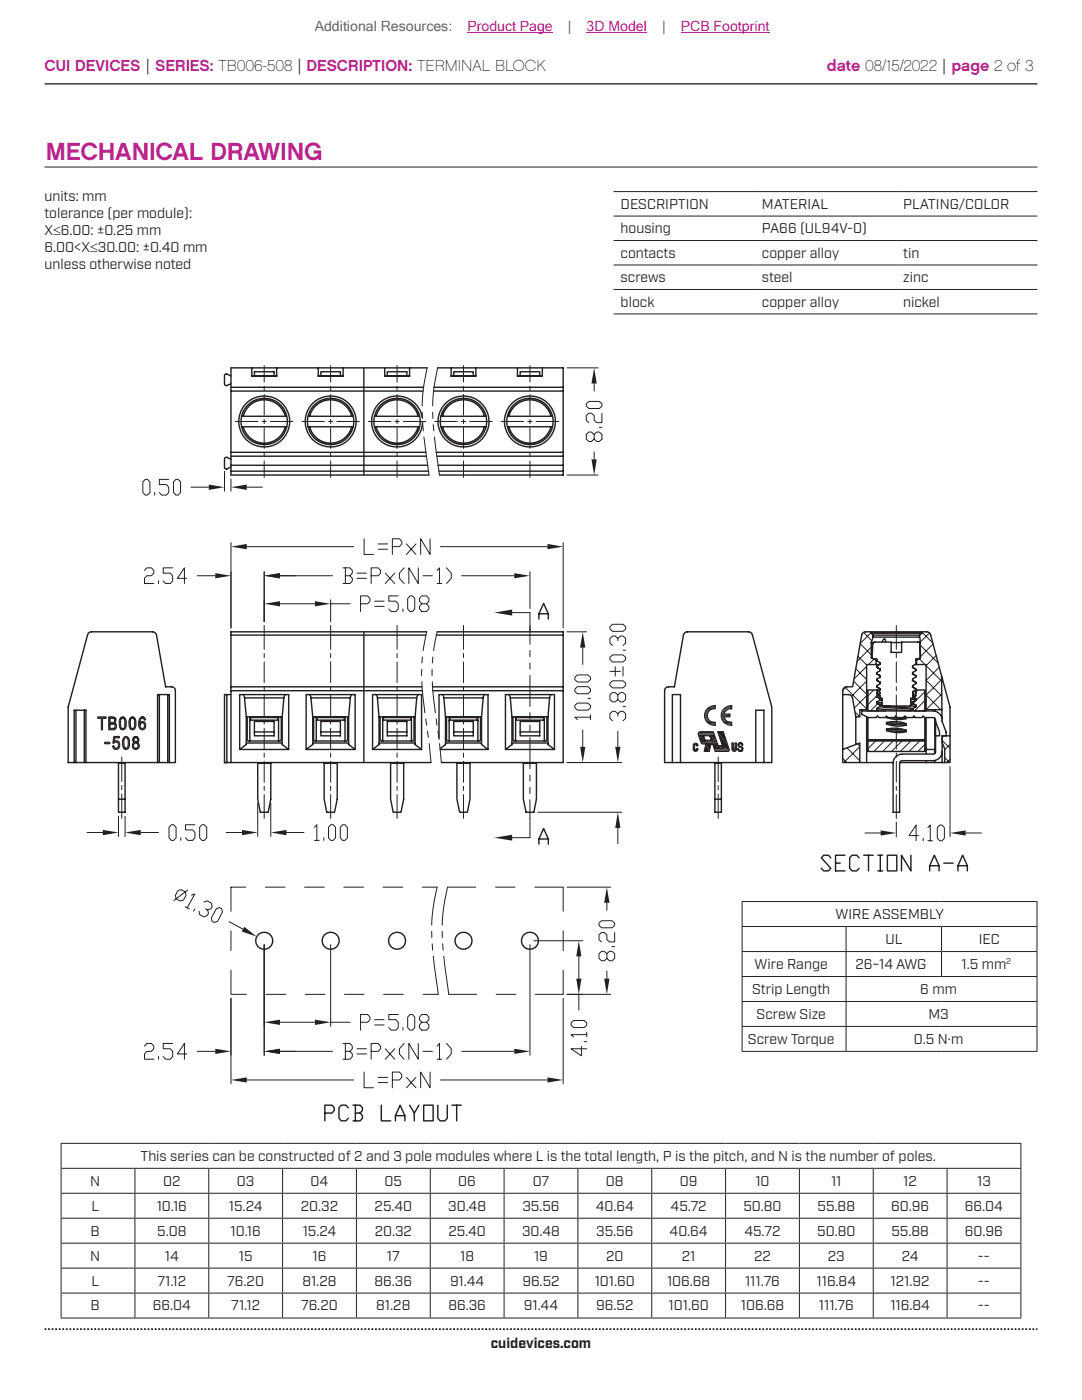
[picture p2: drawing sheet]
<svg xmlns="http://www.w3.org/2000/svg" width="216mm" height="279mm" viewBox="0 0 216 279" stroke-linecap="round" stroke-linejoin="round" font-family="sans-serif">
<defs><g id="words">
<text font-size="4.9" fill="#bd238f" x="9.1" y="31.9">MECHANICAL DRAWING</text>
<g font-size="3.2" fill="#bd238f">
<text x="8.9" y="14.3">CUI DEVICES | SERIES: TB006-508 | DESCRIPTION: TERMINAL BLOCK</text>
<text x="165" y="14.3">date 08/15/2022 | page 2 of 3</text>
</g>
<g font-size="2.8" fill="#63676b">
<text x="62.8" y="6.1">Additional Resources:</text>
<text x="113.3" y="6.1">|</text>
<text x="132.1" y="6.1">|</text>
</g>
<g font-size="2.8" fill="#bd238f">
<text x="93.3" y="6.1">Product Page</text>
<text x="117.1" y="6.1">3D Model</text>
<text x="135.8" y="6.1">PCB Footprint</text>
</g>
<g font-size="2.8" fill="#231f20">
<text x="8.9" y="40.2">units: mm</text>
<text x="123.8" y="41.7">DESCRIPTION</text>
<text x="152" y="41.7">MATERIAL</text>
<text x="180.2" y="41.7">PLATING/COLOR</text>
<text x="8.9" y="43.6">tolerance (per module):</text>
<text x="8.9" y="47">X≤6.00: ±0.25 mm</text>
<text x="123.8" y="46.6">housing</text>
<text x="152" y="46.6">PA66 (UL94V-0)</text>
<text x="8.9" y="50.4">6.00&lt;X≤30.00: ±0.40 mm</text>
<text x="8.9" y="53.8">unless otherwise noted</text>
<text x="123.8" y="51.5">contacts</text>
<text x="152" y="51.5">copper alloy</text>
<text x="180.2" y="51.5">tin</text>
<text x="123.8" y="56.4">screws</text>
<text x="152" y="56.4">steel</text>
<text x="180.2" y="56.4">zinc</text>
<text x="123.8" y="61.2">block</text>
<text x="152" y="61.2">copper alloy</text>
<text x="180.2" y="61.2">nickel</text>
<text x="166.7" y="183.4">WIRE ASSEMBLY</text>
<text x="176.7" y="188.4">UL</text>
<text x="195.3" y="188.4">IEC</text>
<text x="150.6" y="193.4">Wire Range</text>
<text x="170.7" y="193.4">26~14 AWG</text>
<text x="191.9" y="193.4">1.5 mm</text>
<text x="150.1" y="198.4">Strip Length</text>
<text x="151" y="203.3">Screw Size</text>
<text x="183.6" y="198.4">6 mm</text>
<text x="185.3" y="203.3">M3</text>
<text x="149.3" y="208.3">Screw Torque</text>
<text x="182.4" y="208.3">0.5 N·m</text>
<text x="28" y="231.7">This series can be constructed of 2 and 3 pole modules where L is the total length, P is the pitch, and N is the number of poles.</text>
<text x="18" y="236.6">N</text>
<text x="32.6" y="236.6">02</text>
<text x="47.3" y="236.6">03</text>
<text x="62" y="236.6">04</text>
<text x="76.7" y="236.6">05</text>
<text x="91.5" y="236.6">06</text>
<text x="106.3" y="236.6">07</text>
<text x="120.9" y="236.6">08</text>
<text x="135.6" y="236.6">09</text>
<text x="150.7" y="236.6">10</text>
<text x="165.8" y="236.6">11</text>
<text x="180.2" y="236.6">12</text>
<text x="195" y="236.6">13</text>
<text x="18.2" y="241.6">L</text>
<text x="31.3" y="241.6">10.16</text>
<text x="45.7" y="241.6">15.24</text>
<text x="60" y="241.6">20.32</text>
<text x="74.7" y="241.6">25.40</text>
<text x="89.5" y="241.6">30.48</text>
<text x="104.2" y="241.6">35.56</text>
<text x="118.9" y="241.6">40.64</text>
<text x="133.8" y="241.6">45.72</text>
<text x="148.3" y="241.6">50.80</text>
<text x="163.1" y="241.6">55.88</text>
<text x="177.8" y="241.6">60.96</text>
<text x="192.5" y="241.6">66.04</text>
<text x="18" y="251.6">N</text>
<text x="18.1" y="246.6">B</text>
<text x="31.4" y="246.6">5.08</text>
<text x="32.9" y="251.6">14</text>
<text x="46" y="246.6">10.16</text>
<text x="47.6" y="251.6">15</text>
<text x="60.4" y="246.6">15.24</text>
<text x="62.4" y="251.6">16</text>
<text x="74.8" y="246.6">20.32</text>
<text x="77.2" y="251.6">17</text>
<text x="89.5" y="246.6">25.40</text>
<text x="91.8" y="251.6">18</text>
<text x="104.2" y="246.6">30.48</text>
<text x="106.6" y="251.6">19</text>
<text x="119" y="246.6">35.56</text>
<text x="120.9" y="251.6">20</text>
<text x="133.6" y="246.6">40.64</text>
<text x="136" y="251.6">21</text>
<text x="148.5" y="246.6">45.72</text>
<text x="150.5" y="251.6">22</text>
<text x="163.1" y="246.6">50.80</text>
<text x="165.2" y="251.6">23</text>
<text x="177.9" y="246.6">55.88</text>
<text x="179.9" y="251.6">24</text>
<text x="192.5" y="246.6">60.96</text>
<text x="195.1" y="251.6">--</text>
<text x="18.2" y="256.6">L</text>
<text x="31.4" y="256.6">71.12</text>
<text x="45.4" y="256.6">76.20</text>
<text x="60.3" y="256.6">81.28</text>
<text x="74.7" y="256.6">86.36</text>
<text x="89.8" y="256.6">91.44</text>
<text x="104.2" y="256.6">96.52</text>
<text x="118.7" y="256.6">101.60</text>
<text x="133.1" y="256.6">106.68</text>
<text x="148.7" y="256.6">111.76</text>
<text x="162.9" y="256.6">116.84</text>
<text x="177.7" y="256.6">121.92</text>
<text x="195.1" y="256.6">--</text>
<text x="18.1" y="261.5">B</text>
<text x="30.5" y="261.5">66.04</text>
<text x="46.1" y="261.5">71.12</text>
<text x="60.1" y="261.5">76.20</text>
<text x="75.1" y="261.5">81.28</text>
<text x="89.5" y="261.5">86.36</text>
<text x="104.5" y="261.5">91.44</text>
<text x="119" y="261.5">96.52</text>
<text x="133.4" y="261.5">101.60</text>
<text x="147.8" y="261.5">106.68</text>
<text x="163.4" y="261.5">111.76</text>
<text x="177.7" y="261.5">116.84</text>
<text x="195.1" y="261.5">--</text>
<text x="97.9" y="269">cuidevices.com</text>
</g>
<text font-size="1.6" fill="#231f20" x="200.8" y="192.4">2</text>
</g></defs>
<path d="M8.9 16.7h198.1" fill="none" stroke="#231f20" stroke-width=".26"/>
<path d="M8.9 265.3h198.1" fill="none" stroke="#231f20" stroke-width=".35" stroke-dasharray=".4 .4 .4 .4 .4 .4" stroke-dashoffset=".7" stroke-linecap="butt"/>
<path d="M35 137.8v14.4M23.6 152.3v7.2h1.4M25 152.3v9.8h-1.4v-2.6M132.6 152.2v-14.4a.74 .74 0 0 1 .8-.7h1.2l1.8-10.4a.77 .77 0 0 1 .7-.6h12.3a.79 .79 0 0 1 .7 .6l3.9 14.4v11.1M142.7 152.2v9.9h1.2v-2.6M142.7 152.3h1.2M143.9 152.3v7.2h-1.2M144 152.2l-.1 .1" fill="none" stroke="#231f20" stroke-width=".28"/>
<g fill="none" stroke="#231f20" stroke-width=".2">
<path d="M52.7 124.8v4.8M52.7 130.4v.8M52.7 132.1v4.1M52.7 137v.9M52.7 138.7v4.2M66 124.8v4.8M66 130.4v.8M66 132.1v4.1M66 137v.9M66 138.7v4.2M79.2 124.8v4.8M79.2 130.4v.8"/>
<path d="M79.2 132.1v4.1M79.2 137v.9M79.2 138.7v4.2M92.5 124.8v4.8M92.5 130.4v.8M92.5 132.1v4.1M92.5 137v.9M92.5 138.7v4.2M102.2 122.3h3.5M52.7 143.7v.8M52.7 145.3v4.2M52.7 150.3v.8"/>
<path d="M52.7 151.9v4.2M52.7 156.9v.9M52.7 158.6v4.7M66 143.7v.8M66 145.3v4.2M66 150.3v.8M66 151.9v4.2M66 156.9v.9M66 158.6v4.7M79.2 143.7v.8M79.2 145.3v4.2M79.2 150.3v.8"/>
<path d="M79.2 151.9v4.2M79.2 156.9v.9M79.2 158.6v4.7M92.5 143.7v.8M92.5 145.3v4.2M92.5 150.3v.8M92.5 151.9v4.2M92.5 156.9v.9M92.5 158.6v4.7"/>
</g>
<path d="M98.6 122.3l3.6-.7v1.2z" fill="#231f20"/>
<path d="M105.7 122.3v3.8M102.2 167.2h3.5" fill="none" stroke="#231f20" stroke-width=".2"/>
<path d="M107.5 123.6v-1.1l1-2.1 .9 2.1v1.1M107.5 122.5h1.9" fill="none" stroke="#231f20" stroke-width=".28"/>
<path d="M98.6 167.2l3.6-.6v1.2z" fill="#231f20"/>
<g fill="none" stroke="#231f20" stroke-width=".2">
<path d="M52.7 73v3.2M52.7 77.1v.8M52.7 78.7v4.2M66 73v3.2M66 77.1v.8M66 78.7v4.2M79.2 73v3.2M79.2 77.1v.8M79.2 78.7v4.2M92.5 73v3.2M92.5 77.1v.8M92.5 78.7v4.2"/>
<path d="M105.7 73v3.2M105.7 77.1v.8M105.7 78.7v4.2M47 84.1h4.5M52.3 84.1h.8M52.7 83.7v.8M52.7 85.4v4.1M52.7 90.3v.9M52.7 92v3.3M54 84.1h4.5M60.2 84.1h4.5M65.6 84.1h.8"/>
<path d="M66 83.7v.8M66 85.4v4.1M66 90.3v.9M66 92v3.3M67.2 84.1h4.5M73.5 84.1h4.5M78.8 84.1h.9M79.2 83.7v.8M79.2 85.4v4.1M79.2 90.3v.9M79.2 92v3.3M80.5 84.1h4.5"/>
<path d="M86.8 84.1h4.4M92.1 84.1h.8M92.5 83.7v.8M92.5 85.4v4.1M92.5 90.3v.9M92.5 92v3.3M93.7 84.1h4.5M100 84.1h4.5M105.3 84.1h.9M105.7 83.7v.8M105.7 85.4v4.1M105.7 90.3v.9"/>
<path d="M105.7 92v3.3M107 84.1h4.5M52.7 119.7v4.4M66 119.7v4.4M55.9 120.5h6.9M66 120.5h3.9M24.3 151.1v4.9M24.3 156.8v.8M24.3 158.5v4.8M143.3 151.1v4.9M143.3 156.8v.8M143.3 158.5v4.8"/>
<path d="M105.7 163.3v3.9"/>
</g>
<path d="M107.5 168.5v-1.1l1-2.1 .9 2.1v1.1M107.5 167.4h1.9" fill="none" stroke="#231f20" stroke-width=".28"/>
<g fill="#231f20">
<path d="M52.7 120.5l3.2-.5v1z"/>
<path d="M62.8 120l3.2 .5-3.2 .5z"/>
</g>
<path d="M52.7 114.1v10M55.9 114.9h10.5M74.8 120h1.8M79.5 118.9h-1.9v1.1h1.4l.5 .5v1l-.5 .5h-.9l-.5-.5M81.8 118.9h.5l.5 .5v2.1l-.5 .5h-.5l-.5-.5v-2.1zM92.1 114.9h10.5M105.7 114.1v7.4M71.9 120.5h1.5l.4-.5v-.6l-.4-.5h-1.5v3.1M74.8 121h1.8M80.4 121.5v.5M84.2 120.5l-.5-.5v-.6l.5-.5h.9l.5 .5v.6l-.5 .5h-.9l-.5 .5v.5l.5 .5h.9l.5-.5v-.5l-.5-.5" fill="none" stroke="#231f20" stroke-width=".2"/>
<g fill="#231f20">
<path d="M52.7 114.9l3.2-.5v1z"/>
<path d="M102.6 114.4l3.1 .5-3.1 .5z"/>
</g>
<g fill="none" stroke="#231f20" stroke-width=".2">
<path d="M46.1 108.3v17M49.2 109.1h21.4M68.4 113.3h1.4l.5 .5v.6l-.5 .5M68.9 114.9h.9l.5 .5v.5l-.5 .6h-1.4M68.9 113.3v3.2M71.2 114.4h1.9M71.2 115.4h1.9M74.1 114.9h1.4l.4-.5v-.6l-.4-.5h-1.4v3.2M76.9 114.4l1.9 2.1M78.8 114.4l-1.9 2.1M80.6 113.3l-.9 1.1v1l.9 1.1M83.5 113.3v3.2l-1.9-3.2v3.2"/>
<path d="M84.4 114.9h1.9M87.2 113.8l.5-.5v3.2M87.2 116.5h1M87.9 109.1h21.3M89.1 113.3l.9 1.1v1l-.9 1.1M112.4 108.3v17"/>
</g>
<g fill="#231f20">
<path d="M46.1 109.1l3.1-.5v1z"/>
<path d="M109.2 108.6l3.2 .5-3.2 .5z"/>
</g>
<path d="M39.4 114.9h3.6M46.1 114.1v11.2M52.7 114.1v10M55.9 114.9h3.1M72.6 107.5v3.1h1.9M75.5 108.6h1.9M75.5 109.6h1.9M78.3 109.1h1.4l.5-.5v-.6l-.5-.5h-1.4v3.1M81.1 108.6l1.9 2M83 108.6l-1.9 2M85.8 107.5v3.1l-1.9-3.1v3.1" fill="none" stroke="#231f20" stroke-width=".2"/>
<g fill="#231f20">
<path d="M52.7 114.9l3.2-.5v1z"/>
<path d="M43 114.4l3.1 .5-3.1 .5z"/>
</g>
<path d="M28.8 113.8l.5-.5h.9l.5 .5v.6l-.5 .5h-.9l-.5 .5v1.1h1.9M31.6 115.9v.6M34.5 113.3h-1.9v1.1h1.4l.5 .5v1l-.5 .6h-1l-.4-.6M37.3 115.4h-1.9l1.4-2.1v3.2M113.2 126.1h3.9M116.3 129.2v3.4M113.2 152.2h3.9M116.3 145.7v3.4" fill="none" stroke="#231f20" stroke-width=".2"/>
<g fill="#231f20">
<path d="M115.8 149.1h1l-.5 3.1z"/>
<path d="M116.3 126.1l.5 3.1h-1z"/>
</g>
<path d="M113.2 73.4h6.1M118.6 76.5v1.5M113.2 94.8h6.1M118.6 90.2v1.5M114.7 137.5l.5-.5h2.1l.5 .5v.5l-.5 .5h-2.1l-.5-.5zM114.7 135.2l.5-.5h2.1l.5 .5v.4l-.5 .5h-2.1l-.5-.5zM117.3 139.4h.5M114.7 140.8l.5-.5h2.1l.5 .5v.5l-.5 .4h-2.1l-.5-.4zM117.8 143.1h-3.1l.5 .5M117.8 142.7v.9" fill="none" stroke="#231f20" stroke-width=".2"/>
<g fill="#231f20">
<path d="M118.6 73.4l.5 3.1h-1.1z"/>
<path d="M118 91.7h1.1l-.5 3.1z"/>
</g>
<path d="M117 80.6l.5-.5h2.1l.5 .5v.5l-.5 .4h-2.1l-.5-.4zM118.6 86.7l.5-.5h.5l.5 .5v.9l-.5 .5h-.5l-.5-.5v-.9l-.6-.5h-.5l-.5 .5v.9l.5 .5h.5l.6-.5M119.6 85.3h.5M120.1 82.5v1.8h-1l-.5-.4v-1l-.6-.4h-.5l-.5 .4v1l.5 .4M17.4 166.1h3.1M23.6 162.9v4M25 162.9v4M28.1 166.1h3.5" fill="none" stroke="#231f20" stroke-width=".2"/>
<g fill="#231f20">
<path d="M20.5 165.6l3.1 .5-3.1 .6z"/>
<path d="M25 166.1l3.1-.5v1.1z"/>
</g>
<path d="M34.2 164.6h.5l.4 .5v2.1l-.4 .5h-.5l-.5-.5v-2.1zM36.1 167.2v.5M38.9 164.6h-1.9v1h1.4l.5 .5v1.1l-.5 .5h-.9l-.5-.5M40.3 164.6h.5l.4 .5v2.1l-.4 .5h-.5l-.5-.5v-2.1zM45.1 166.1h3.2M51.4 160.3v6.6M54 160.3v6.6M57.2 166.1h3.5" fill="none" stroke="#231f20" stroke-width=".2"/>
<g fill="#231f20">
<path d="M48.3 165.6l3.1 .5-3.1 .6z"/>
<path d="M54 166.1l3.2-.5v1.1z"/>
</g>
<path d="M113.2 152.2h10.9M123.3 145.9v3.2M62.8 165.1l.4-.5v3.1M62.8 167.7h.9M64.6 167.2v.5M66 164.6h.5l.5 .5v2.1l-.5 .5h-.5l-.4-.5v-2.1zM68.4 164.6h.4l.5 .5v2.1l-.5 .5h-.4l-.5-.5v-2.1zM107.3 162.1h16.8M123.3 165.2v3.2" fill="none" stroke="#231f20" stroke-width=".2"/>
<g fill="#231f20">
<path d="M123.3 162.1l.5 3.1h-1z"/>
<path d="M122.8 149.1h1l-.5 3.1z"/>
</g>
<g fill="none" stroke="#231f20" stroke-width=".2">
<path d="M85.2 73.4a34.9 34.9 0 0 0-1 7.6M87.3 73.4a34.9 34.9 0 0 0-1 7.6M38.1 97.2h3.6M44.8 94.1v3.9M46.1 95.6v2.4M49.2 97.2h3.2M84.2 82.3l.1 1.2M84.4 84.7l.1 1.3M84.6 87.2l1 7.6M86.3 82.3l.1 1.2M86.4 84.7l.2 1.3M86.7 87.2l1 7.6"/>
<path d="M84.1 133.6v1.2M84.2 136.1l.6 6.1M84.3 131.1l-.1 1.2M85.1 126.1l-.7 3.8M86.2 133.6v1.2M86.3 136.1l.6 6.1M86.4 131.1l-.1 1.2M87.2 126.1l-.7 3.8M105.7 124.8v3.8M105.7 129.8v1.3M105.7 132.3v1.2M105.7 134.8v6.2"/>
<path d="M121.7 136.3l.5-.4h2.1l.5 .4v.5l-.5 .5h-2.1l-.5-.5zM121.7 131.2l.5-.5h2.1l.5 .5v.4l-.5 .5h-2.1l-.5-.5zM121.7 125.1l.5-.5h2.1l.5 .5v.4l-.5 .5h-2.1l-.5-.5zM121.7 134h2.1M122.8 133v1.9M123.3 138.7l.5-.5h.5l.5 .5v.9l-.5 .5h-.5l-.5-.5v-.9l-.5-.5h-.6l-.5 .5v.9l.5 .5h.6l.5-.5M123.3 127.9v-.5l-.5-.5h-.6l-.5 .5v.9l.5 .5M123.3 127.4l.5-.5h.5l.5 .5v.9l-.5 .5M124.3 133v1.9M124.3 129.8h.5M84.9 143.5l.2 1.2M85.3 145.9l.2 1.3"/>
<path d="M85.6 148.4l.4 3.8M87 143.5l.2 1.2M87.4 145.9l.2 1.3M87.7 148.4l.4 3.8M105.7 142.2v1.3M105.7 144.7v1.3M105.7 147.2v6.2M105.7 154.7v1.2M105.7 157.1v1.3M105.7 159.6v3.7M123.3 142.9v-.5l-.5-.4h-.6l-.5 .4v1l.5 .4M123.3 142.4l.5-.4h.5l.5 .4v1l-.5 .4"/>
<path d="M124.3 141h.5"/>
</g>
<g fill="none" stroke="#231f20" stroke-width=".28">
<path d="M46.1 77.3h38.4M46.1 78h38.3M50.2 73.4v1.7h5v-1.7M50.2 75h5M50.8 75v-.8h3.9v.8M63.5 75h5M64 75v-.8h3.9v.8M68.5 73.4v1.7h-5v-1.7M72.6 73.4v21.4M76.8 73.4h4.9v1.7h-4.9zM76.8 75h4.9M76.8 73.4h-30.7v21.4h39.5"/>
<path d="M77.3 75v-.8h3.9v.8M81.7 73.4h3.5M86.5 78h25.9M86.6 77.3h25.8M87.3 73.4h25.1v21.4h-24.7M90 75h5M90.5 75v-.8h3.9v.8M95 73.4v1.7h-5v-1.7M103.3 75h4.9M103.3 73.4v1.7h4.9v-1.7M103.8 75v-.8h3.9v.8M46.1 92.9h39.2"/>
<path d="M46.1 94h39.4M46.1 90.3h38.9M46.1 91h39M48.3 85.2h8.9M48.3 83.1h8.9M48.5 85.2a4.3 4.3 0 0 0 4.2 3.2 4.3 4.3 0 0 0 4.2-3.2M48.5 83.1a4.3 4.3 0 0 1 4.2-3.3 4.3 4.3 0 0 1 4.2 3.3M61.5 85.2h9M61.5 83.1h8.9M61.8 85.2a4.3 4.3 0 0 0 4.2 3.2 4.3 4.3 0 0 0 4.2-3.2M61.8 83.1a4.3 4.3 0 0 1 4.2-3.3 4.3 4.3 0 0 1 4.2 3.3M74.8 85.2h8.9"/>
<path d="M74.8 83.1h8.9M75 85.2a4.3 4.3 0 0 0 4.2 3.2 4.3 4.3 0 0 0 4.2-3.2M75 83.1a4.3 4.3 0 0 1 4.2-3.3 4.3 4.3 0 0 1 4.2 3.3M84.3 83.4a5.1 5.1 0 0 0-8-3.5 5.1 5.1 0 0 0 .5 8.6 5.1 5.1 0 0 0 7.5-4.2M87.1 90.3h25.3M87.2 91h25.2M87.4 92.9h25M87.6 94h24.8M88 85.2h9M88 83.1h9M88.3 85.2a4.3 4.3 0 0 0 4.2 3.2 4.3 4.3 0 0 0 4.2-3.2M88.3 83.1a4.3 4.3 0 0 1 4.2-3.3 4.3 4.3 0 0 1 4.2 3.3"/>
<path d="M101.3 83.1h8.9M101.3 85.2h9M101.5 85.2a4.3 4.3 0 0 0 4.2 3.2 4.3 4.3 0 0 0 4.2-3.2M101.5 83.1a4.3 4.3 0 0 1 4.2-3.3 4.3 4.3 0 0 1 4.2 3.3M46.1 137.8h38.2M46.1 137.1h38.1M46.1 126.7h38.9M48.4 138.6l.2 .2 .2 .5M56.6 139.3h-7.8l.3 3.8h7.2M56.6 139.3l-.3 3.8M57 138.6l-.2 .2-.2 .5M61.7 138.6l.2 .2 .1 .5"/>
<path d="M62 139.3h7.9M62 139.3l.4 3.8M69.9 139.3l-.3 3.8v5.5l1.3 1v-11h-9.8v11M70.3 138.6l-.3 .2-.1 .5M72.6 126.1v26.1M74.9 138.6l.3 .2 .1 .5M83.2 139.3h-7.9l.3 3.8M83.2 139.3l-.4 3.8M83.5 138.6l-.2 .2-.1 .5M85.1 126.1h-39v26.1h39.9M86.3 137.1h26.1M86.4 137.8h26"/>
<path d="M87.1 126.7h25.3M87.2 126.1h25.2v26.1h-24.3M88.2 138.6l.2 .2 .2 .5M96.4 139.3l-.3 3.8v5.5l1.3 1v-11h-9.8v8.9M96.4 139.3h-7.8l.3 3.8h7.2M96.8 138.6l-.2 .2-.2 .5M101.4 138.6l.3 .2 .1 .5M101.8 139.3l.3 3.8M101.8 139.3h7.9M109.7 139.3l-.4 3.8M110 138.6l-.2 .2-.1 .5M49.1 143.1v5.5l-1.3 1h9.8"/>
<path d="M49.1 148.3h7.2M49.3 143.1v4.5l.3 .3h6.4l.1-.3v-4.5M49.8 143.1v4.8M50 143.2v.5l-.2 .1M50 143.1v.1M50 143.7h5.5M50 143.2h5.5M50.8 144h3.9v2.8h-3.9zM50.8 146.1h3.9M51.4 152.3h2.6M51.4 152.2v.1M54 152.2v7.3l-.5 2.6h-1.6l-.5-2.6v-7.2"/>
<path d="M55.5 143.1v.6M55.5 143.7l.1 .1M55.6 143.1v4.8M56.3 143.1v5.5l1.3 1v-11h-9.8v11M62.4 143.1v5.5l-1.3 1h9.8M62.4 148.3h7.2M62.4 143.1h7.2M62.6 143.1v4.5l.2 .3h6.4l.2-.3v-4.5M63.1 143.1v4.8M63.2 143.2v.5l-.1 .1M63.2 143.1v.1h5.5M63.2 143.7h5.5"/>
<path d="M64 146.1h3.9M64 144h3.9v2.8h-3.9zM64.7 152.2v7.3l.5 2.6h1.5l.6-2.6v-7.3M64.7 152.3h2.6M68.7 143.1v.6M68.7 143.7l.1 .1M68.8 143.1v4.8M74.3 149.6h9.8M74.3 149.6v-11h9.8v11M75.6 148.3h7.2M75.6 143.1v5.5l-1.3 1M75.6 143.1h7.2"/>
<path d="M75.8 143.1v4.5l.3 .3h6.4l.1-.3v-4.5M76.4 143.1v4.8M76.5 143.2v.5l-.1 .1M76.5 143.1v.1h5.5M76.5 143.7h5.5M77.3 146.1h3.9M77.3 144h3.9v2.8h-3.9zM77.9 152.2v.1h2.6M80.5 152.2v7.3l-.5 2.6h-1.5l-.6-2.6v-7.2M82 143.2l.1 .6M82 143.1v.1M82.1 143.1v4.8"/>
<path d="M82.8 143.1v5.5l1.3 1M87.9 149.6h9.5M88.9 143.1v5.5l-1.1 .8M88.9 148.3h7.2M89.1 143.1v4.5l.3 .3h6.4l.1-.3v-4.5M89.6 143.1v4.8M89.7 143.2h5.5M89.7 143.1v.6M90.5 144h3.9v2.8h-3.9zM90.5 146.1h3.9M91.2 152.2v.1h2.6M93.8 152.2v7.3l-.5 2.6h-1.6l-.5-2.6v-7.2"/>
<path d="M95.2 143.7h-5.5l-.1 .1M95.2 143.1l.2 .7M95.4 143.1v4.8M100.9 149.6h9.7M102.1 143.1v5.5l-1.2 1v-11h9.7v11M102.1 148.3h7.2M102.1 143.1h7.2M102.4 143.1v4.5l.2 .3h6.4l.1-.3v-4.5M102.9 143.1v4.8M103 143.2h5.5M103 143.1v.6M103.8 144h3.9v2.8h-3.9z"/>
<path d="M103.8 146.1h3.9M104.4 152.2v.1h2.6M107 152.2v7.3l-.5 2.6h-1.5l-.6-2.6v-7.2M108.5 143.7h-5.5l-.1 .1M108.5 143.2v.5l.1 .1M108.5 143.1v.1M108.6 143.1v4.8M109.3 143.1v5.5l1.3 1"/>
<circle cx="52.7" cy="84.1" r="4.6"/>
<circle cx="52.7" cy="84.1" r="5.1"/>
<circle cx="66" cy="84.1" r="4.6"/>
<circle cx="66" cy="84.1" r="5.1"/>
<circle cx="79.2" cy="84.1" r="4.6"/>
<circle cx="92.5" cy="84.1" r="5.1"/>
<circle cx="92.5" cy="84.1" r="4.6"/>
<circle cx="105.7" cy="84.1" r="5.1"/>
<circle cx="105.7" cy="84.1" r="4.6"/>
</g>
<g fill="#231f20">
<path d="M46.1 97.2l3.1-.5v1.1z"/>
<path d="M41.7 96.7l3.1 .5-3.1 .6z"/>
</g>
<g fill="none" stroke="#231f20" stroke-width=".2">
<path d="M29 95.7h.4l.5 .5v2.1l-.5 .5h-.4l-.5-.5v-2.1zM30.9 98.3v.5M33.7 95.7h-1.9v1h1.4l.5 .5v1.1l-.5 .5h-.9l-.5-.5M35.1 95.7h.5l.4 .5v2.1l-.4 .5h-.5l-.5-.5v-2.1zM178.8 124.8v4.8M178.8 130.4v.8M178.8 132.1v4.1M178.8 137v.9M178.8 138.7v4.2M178.8 143.7v.8M178.8 145.3v4.2M178.8 150.3v.8"/>
<path d="M178.8 151.9v4.2M178.8 156.9v.9M178.8 158.6v4.7M189.6 153v14M172.6 166.2h3.1M178.8 164.1v2.9M192.7 166.2h3.1"/>
</g>
<g fill="none" stroke="#231f20" stroke-width=".28">
<path d="M46.1 75l-.8-.3a.33 .33 0 0 0-.5 .3v1.6a.33 .33 0 0 0 .5 .3l.8-.3M46.1 91.7l-.8-.4a.33 .33 0 0 0-.5 .3v1.7a.33 .33 0 0 0 .5 .3l.8-.4M31.8 138.6v13.6M33.5 138.6v13.6M35 137.8a.74 .74 0 0 0-.8-.7h-1.2l-1.8-10.4a.82 .82 0 0 0-.7-.6h-12.3a.74 .74 0 0 0-.7 .6l-3.9 14.4v11.1h21.4M45.3 138.6h.8M134.2 138.6h1.6v13.6h-1.6zM14.8 152.2v-10.5h2.4v10.5M15.2 141.7v10.5M16.8 141.7v10.5M23.6 152.2v.1h1.4v-.1M31.4 152.2v-13.6h2.4v13.6"/>
<path d="M44.8 152.2v-13.6h.5v13.6h-.5h1.3M132.6 152.2h1.6M135.8 152.2h15M150.8 141.7h1.6v10.5h-1.6zM152.4 152.2h1.6"/>
</g>
<g fill="#231f20">
<path d="M175.7 165.7l3.1 .5-3.1 .6z"/>
<path d="M189.6 166.2l3.1-.5v1.1z"/>
</g>
<g fill="none" stroke="#231f20" stroke-width=".2">
<path d="M168.6 137.1l4.3 4.4M168.9 137.1l-.7 .7M170.3 135.9l2.6 2.6M170.8 133.4l2.1 2.2M171.2 131l1.7 1.7M171.6 128.5l2.2 2.2M172.3 126.2l1.7 1.7M172.9 133l-2.5 2.5M172.9 135.9l-3 3M172.9 138.9l-2.4 2.4M173.8 126.3l-2.2 2.1M173.8 129.2l-2.8 2.8"/>
<path d="M174.3 137.7l-1.1 1.2M174.4 131.5l-1.1 1.1M174.9 138.9l-1.7 1.7M175.6 138.2l-.4 .4M183.1 131.6l-.2 .2M183.1 137.7l-.3 .4M183.5 131.5l1.1 1.1M183.6 128.7l3.6 3.6M183.9 126.1l2.2 2.2M184.5 138.1l-2.3 2.3M184.5 139.8l-2 2.1M184.8 138.7l2.9 2.9 .2-.2"/>
<path d="M185.5 126.3l-1.9 1.9M186.2 128.5l-2.6 2.6M186.8 130.8l-2 2 3.1 3.1M187.4 133.1l-2.6 2.7 3.1 3.1M187.9 135.6l-3.1 3.1M187.9 138.5l-3.1 3.1M168.2 151.4l.8 .8M169 149.3l2.6 2.5M170.6 142.1l1 .9M171.1 148.4l.5 .5M171.6 149l-3.2 3.2M171.6 151.9l-.3 .3"/>
<path d="M174.7 147.9l-1.5 1.5M175.1 140.5l-1.4 1.4M176.5 147.9l-2.1 2.1M178.2 147.9l-2.1 2.1M180 147.9l-2.1 2.1M181.7 147.9l-2.1 2.1M183.5 147.9l-2.1 2.1M184.5 141.6l-.3 .3M184.5 148.6l-1.3 1.4M188 147.8l1.6 1.5M188.4 146.8l-.4 .4M188.5 151.2l1 1"/>
<path d="M189.6 148.6l-1.1 1M189.6 151.5l-.7 .7M49 177.1h-2.9v4.8M53 177.1h3.9M60.8 177.1h3.9M68.6 177.1h3.9M76.4 177.1h4M84.3 177.1h2.9l-.8 3.9-.3 3.6M95 177.1h-5.7l-.8 3.9-.3 3.6M98.9 177.1h3.9M106.7 177.1h5.7M183.3 166.8h-1.9l1.4-2.1v3.1"/>
<path d="M184.2 167.3v.5M185.1 165.2l.5-.5v3.1M185.1 167.8h1M187.5 164.7h.5l.4 .5v2.1l-.4 .5h-.5l-.5-.5v-2.1zM46.1 193.6v4.8h3.1M46.1 185.8v3.9M52.7 188.5v16.3M53.1 198.4h3.9M60.9 198.4h3.9M66 188.5v16.3M68.7 198.4h3.9M76.6 198.4h3.9"/>
<path d="M86.1 185.9l.1 1.2M86.2 188.4l.1 1.2M86.4 190.8l1.1 7.6h-3.1M88.2 185.9l.1 1.2M88.3 188.4l.1 1.2M88.5 190.8l1.1 7.6h5.5M99 198.4h3.9M106.8 198.4h5.6M55.9 204h6.9M66 204h3.9"/>
</g>
<g fill="none" stroke="#231f20" stroke-width=".28">
<path d="M168.2 138.6v11M173.8 126.4l.4 .3v.4M173.8 126.4v-.3h-1.1a.77 .77 0 0 0-.8 .6l-1.8 10.4h-1.1a.78 .78 0 0 0-.8 .7v.8h1.1a.82 .82 0 0 1 .8 .7l.7 3.8M173.8 126.4h10.1M173.8 126.1h10.1M173.8 128.2v3.1l1 .4v.9h-1.9v9h-1.3v1.5h-.8M173.8 128.2h.5M173.8 131.3h.3M174.2 127.1l-.4 1.1M174.2 126.7h9.3M174.2 127.1h9.3M174.8 132.6h.6"/>
<path d="M174.8 131.7h.1M174.9 138.8v.3l.7 .3M174.9 135.8l.8 .4M174.9 138.8l.7 .1M174.9 135.8h.1M175 137.1l.7 .4M175 134.5l.7 .4M175 139.1l.4 .1M175.1 137.7h-1.9v4.2h2.1l-.4-.2v-.3M175.1 137.7l.5 .7-.7 .4M175.1 137.7h.5M175.6 136.2v.3l-.7 .3v.3l.7 .4v.3l-.7 .4v.2l.7 .4v.3l-.3 .1 .2 .1h.5v1.3l.1 .3h5.5l.1-.3v-1.3h.5l.6-.5"/>
<path d="M175.6 139.4l.4 .2M175.6 139.7l.4 .1M175.6 133.5v.3l-.7 .4v.3l.7 .4v.3l-.7 .3v.3M175.6 139.4v.3l-.7 .4M175.7 133.6l-.8-.4v-.3l.7-.3v-.3l-.7-.4v-.4h-.5l-.3-.2v-2.8l.2-.3 3.5-.1v2.1h2.1v-2.1h3.3l.4 .4 .1 2.6-.2 .4h-.7v1l-.7 .4v.3l.7 .4v.2l-.7 .4v.3M176 128.1l.5-.6 .2 .2v.4M177.8 128.2h2.1M181.7 139.6l1.1 .1M182 134.5l.8 .4v.2l-.7 .4v.3l.7 .4v.2l-.7 .4v.3M182 137.1l.8 .4v.2l-.7 .4v.9l.7 .4v.3M182 135.8l.7 .4M182 133.1l.7 .4"/>
<path d="M182.1 138.4l.7 .4M182.3 139.3l.4 .1M182.4 137.9l.2-.2h1.9v4.2M182.4 137.9l.4 .2v.3l-.7 .4M182.4 137.9l-.3 .3M182.6 132.6h2.2v9.3M182.7 138.7l.1 .1M182.8 138.8h.1M182.8 131.7h.1M182.8 139.7l-.7 .4M182.9 131.7v.9M183.4 128.2h.2"/>
<path d="M183.5 127.1l.1 .4v3.9l-.7 .3M183.5 126.7v.4M184 126.4v-.3h.9a.79 .79 0 0 1 .8 .6l2.2 8.2v6.7h-3.1M184 126.4l-.5 .3M187.9 134.9l1.7 6.2v5.7M168.2 149.6l3.4-1.3v3.9h-3.4zM170.8 143.1v5.5M171.6 152.2h6.6M172.9 149.6h.3M172.9 141.6v.3M172.9 143v9.2M173.2 147.9h11.3v2.1h-11.3z"/>
<path d="M173.2 143.2v4.4h11.3v.3M173.2 147.6v.3M174.9 140.1v.3l.7 .4M174.9 141.4l7.1 .5M174.9 140.1l1.1 .1M175 140.4l1 .1M175.1 141.7l1.6 .2M175.6 141l6.5 .7M175.6 140.8l.5 .1M175.6 140.8v.2M175.6 141l-.7 .4M176.5 140.9l5.6 .5"/>
<path d="M176.9 144.5l3.9 .2M176.9 143.2l3.9 .2M176.9 144.2l3.9 .2M176.9 145.8l3.9 .2M176.9 145.5l3.9 .2M176.9 142.9v.3M176.9 144.2v.3M176.9 145.5v.3M176.9 145.8a6.7 6.7 0 0 0 3.9 .2M176.9 144.5a6.4 6.4 0 0 0 3.9 .2M176.9 144.2a6.4 6.4 0 0 1 3.9 .2M176.9 145.5a6.6 6.6 0 0 1 3.9 .2"/>
<path d="M176.9 143.2a6.7 6.7 0 0 0 3.9 .2M178.7 143h.1M179.5 152.2h9M180.4 143.1h.3M180.5 143l.2 .1M180.8 143.2v.2M180.8 144.4v.3M180.8 145.7v.3M181.6 140.9l1.2 .1M181.7 140l.4 .1M181.7 140.2l.4 .2M181.7 140.6l1 .1"/>
<path d="M182.1 140.1v.2l.7 .4v.3M182.1 141.4v.3M182.1 141.7l.4 .2M182.8 141l-.7 .4M184.5 149.6h2M184.5 143.2v4.4M184.8 143.2v7.3M184.8 151.8v.4M186.5 141.6v.3M186.5 143.3v7M186.5 151.8v.4M186.5 150.2h.1"/>
<path d="M186.7 144l.8 2.1v.7h-.8M187.9 141.6l.1 1.8M188 150.2h.1M188 150a1.82 1.82 0 0 1-1.8 1.8h-6.2a.52 .52 0 0 0-.5 .5v9.8h-1.3v-9.8a1.83 1.83 0 0 1 1.8-1.8h6.2a.49 .49 0 0 0 .5-.5v-6.3a.49 .49 0 0 0-.5-.5h-1.7l-.3-.3-.3 .3h-1.3l-.2-.3-.3 .3h-1.3l-.2-.3-.3 .3h-1.3l-.3-.3-.2 .3h-1.3l-.3-.3-.3 .3h-1.3l-.2-.3-.3 .3h-1.5l-1.4-.7v-.6h14.3a1.85 1.85 0 0 1 1.8 2.1l.8 2.1v.7h-.8v5.4M189.6 146.8h-1.6v1.3l.5 1.4v2.7M189.6 146.8v5.4h-1.1M165.8 171.2l-.5-.5h-.9l-.5 .5 1.9 2.1-.5 .5h-.9l-.5-.5M166.7 172.3h1M168.6 170.7h-1.9v3.1h1.9M171.4 171.2l-.4-.5h-1l-.5 .5v2.1l.5 .5h1l.4-.5M172.4 170.7h1.8M173.3 170.7v3.1"/>
<path d="M175.2 173.8h.9M175.2 170.7h.9M175.7 170.7v3.1M177.1 170.7h1.8v3.1h-1.8zM181.8 170.7v3.1l-1.9-3.1v3.1M185.5 173.8v-1l.9-2.1 1 2.1v1M185.5 172.8h1.9M188.3 172.3h1.9M191.1 173.8v-1l1-2.1 .9 2.1v1M191.1 172.8h1.9"/>
<circle cx="52.7" cy="187.8" r="1.69"/>
</g>
<g fill="#231f20">
<path d="M52.7 204l3.2-.5v1.1z"/>
<path d="M62.8 203.5l3.2 .5-3.2 .6z"/>
</g>
<path d="M52.7 188.5v22.1M105.7 188.5v22.1M55.9 209.8h10.5M71.9 204h1.5l.4-.5v-.5l-.4-.5h-1.5v3.1M74.8 203.5h1.8M74.8 204.6h1.8M79.5 202.5h-1.9v1h1.4l.5 .5v1.1l-.5 .5h-.9l-.5-.5M80.4 205.1v.5M81.8 202.5h.5l.5 .5v2.1l-.5 .5h-.5l-.5-.5v-2.1zM84.2 204l-.5-.5v-.5l.5-.5h.9l.5 .5v.5l-.5 .5h-.9l-.5 .6v.5l.5 .5h.9l.5-.5v-.5l-.5-.6M92.1 209.8h10.5" fill="none" stroke="#231f20" stroke-width=".2"/>
<g fill="#231f20">
<path d="M52.7 209.8l3.2-.5v1z"/>
<path d="M102.6 209.3l3.1 .5-3.1 .5z"/>
</g>
<g fill="none" stroke="#231f20" stroke-width=".2">
<path d="M46.1 199.2v17.1M112.4 199.2v17.1M49.2 215.5h21.4M68.4 208.2h1.4l.5 .6v.5l-.5 .5M68.9 209.8h.9l.5 .5v.6l-.5 .5h-1.4M68.9 208.2v3.2M71.2 209.3h1.9M71.2 210.3h1.9M74.1 209.8h1.4l.4-.5v-.5l-.4-.6h-1.4v3.2M76.9 209.3l1.9 2.1M78.8 209.3l-1.9 2.1M80.6 208.2l-.9 1.1v1l.9 1.1"/>
<path d="M83.5 208.2v3.2l-1.9-3.2v3.2M84.4 209.8h1.9M87.2 208.8l.5-.6v3.2M87.2 211.4h1M87.9 215.5h21.3M89.1 208.2l.9 1.1v1l-.9 1.1"/>
</g>
<g fill="#231f20">
<path d="M46.1 215.5l3.1-.5v1z"/>
<path d="M109.2 215l3.2 .5-3.2 .5z"/>
</g>
<path d="M46.1 199.2v11.4M52.7 188.5v22.1M39.4 209.8h3.6M55.9 209.8h3.1M72.6 214v3.1h1.9M75.5 215h1.9M75.5 216h1.9M78.3 215.5h1.4l.5-.5v-.5l-.5-.5h-1.4v3.1M81.1 215l1.9 2.1M83 215l-1.9 2.1M85.8 214v3.1l-1.9-3.1v3.1" fill="none" stroke="#231f20" stroke-width=".2"/>
<g fill="#231f20">
<path d="M52.7 209.8l3.2-.5v1z"/>
<path d="M43 209.3l3.1 .5-3.1 .5z"/>
</g>
<path d="M106.5 187.7h9.8M113.2 198.4h3.1M115.5 190.9v4.4M115.5 198.4v3.2M28.8 208.8l.5-.6h.9l.5 .6v.5l-.5 .5h-.9l-.5 .5v1.1h1.9M31.6 210.9v.5M34.5 208.2h-1.9v1.1h1.4l.5 .5v1.1l-.5 .5h-1l-.4-.5M37.3 210.3h-1.9l1.4-2.1v3.2" fill="none" stroke="#231f20" stroke-width=".2"/>
<g fill="#231f20">
<path d="M115.5 187.7l.5 3.2h-1z"/>
<path d="M115 195.3h1l-.5 3.1z"/>
</g>
<path d="M113.2 177.1h8.7M113.2 198.4h8.7M121.1 180.2v1.5M121.1 193.8v1.5M113.9 204.1l.6-.4h2.1l.5 .4v.5l-.5 .5h-2.1l-.6-.5zM116 208.8v1.9l-2.1-1.4h3.2M116.6 207.9h.5M117.1 206.5h-3.2l.6 .5M117.1 206v1" fill="none" stroke="#231f20" stroke-width=".2"/>
<g fill="#231f20">
<path d="M121.1 177.1l.5 3.1h-1z"/>
<path d="M120.6 195.3h1l-.5 3.1z"/>
</g>
<g fill="none" stroke="#231f20" stroke-width=".2">
<path d="M35.5 177.8l.6-.3 .9 .5 .1 .7-.5 .9-.6 .2-.8-.4-.2-.7zM37.4 177.6l-2.7 2.1M38.2 178.7l.7-.3-1.5 2.8M37 181l.8 .4M38.9 181.4l-.3 .4M40.7 180l.6-.2 .9 .4 .1 .7-.2 .5-.7 .2-.4-.2M41.4 181.6l.2 .7-.3 .4-.6 .3-.8-.5-.2-.7M43.2 181.4l.6-.3 .4 .3 .2 .6-1 1.9-.6 .2-.5-.2-.1-.7zM45.7 183.9l2.8 1.5M119.5 184.2l.5-.4h2.1l.5 .4v.5l-.5 .5h-2.1l-.5-.5zM121.1 190.3l.5-.4h.5l.5 .4v1l-.5 .4h-.5l-.5-.4v-1l-.5-.4h-.6l-.5 .4v1l.5 .4h.6l.5-.4M122.1 188.9h.5"/>
<path d="M122.6 186.1v1.9h-1l-.5-.5v-.9l-.5-.5h-.6l-.5 .5v.9l.5 .5"/>
</g>
<path d="M48.7 185l2.5 1.9-3-1z" fill="#231f20"/>
<g fill="none" stroke="#231f20" stroke-width=".28">
<path d="M64.8 222.1h1.4l.5-.5v-.5l-.5-.5h-1.4v3.1M69.5 221.1l-.5-.5h-.9l-.5 .5v2.1l.5 .5h.9l.5-.5M70.4 220.6h1.5l.4 .5v.5l-.4 .5M70.9 222.1h1l.4 .6v.5l-.4 .5h-1.5M70.9 220.6v3.1M76.1 220.6v3.1h1.9M78.9 223.7v-1l.9-2.1 1 2.1v1M78.9 222.7h1.9M81.7 220.6l1 1.5v1.6M83.6 220.6l-.9 1.5M84.5 220.6h1.9v3.1h-1.9zM87.4 220.6v2.6l.4 .5h1l.4-.5v-2.6"/>
<path d="M90.2 220.6h1.8M91.1 220.6v3.1"/>
<circle cx="66" cy="187.8" r="1.69"/>
<circle cx="79.2" cy="187.8" r="1.69"/>
<circle cx="92.5" cy="187.7" r="1.69"/>
<circle cx="105.7" cy="187.8" r="1.69"/>
</g>
<path d="M112.4 177.1v4.8M112.4 185.8v3.9M112.4 193.6v4.8" fill="none" stroke="#231f20" stroke-width=".2"/>
<g fill="#231f20">
<path d="M19.5 143.1l1.7 .3h-1.7z"/>
<path d="M19.5 143.1h1.7v.3z"/>
</g>
<path d="M20.3 143.4v2.3" fill="none" stroke="#231f20" stroke-width=".26"/>
<path d="M19.5 143.1h1.7v.3h-.7v2.3h-.3v-2.3h-.7z" fill="none" stroke="#231f20" stroke-width=".2"/>
<g fill="#231f20">
<path d="M21.7 143.1h1.1z"/>
<path d="M21.7 143.1l1.3 .2h-1.3z"/>
<path d="M21.7 143.1h1.1l.2 .2z"/>
<path d="M21.7 143.3l1.4 .1z"/>
<path d="M22 143.4h1.1z"/>
<path d="M21.7 143.4h.3z"/>
<path d="M22.4 143.4h.7z"/>
<path d="M22.6 143.4h.5z"/>
<path d="M22.7 143.4l.4 .1z"/>
<path d="M22.7 143.4h.4v.1z"/>
<path d="M22.8 143.5h.3z"/>
<path d="M22.8 143.5l.3 .3h-.2z"/>
<path d="M22.8 143.5h.3v.3z"/>
<path d="M22.9 143.8h.2z"/>
<path d="M22.9 143.8l.2 .2h-.3z"/>
<path d="M22.9 143.8h.2v.2z"/>
<path d="M22.7 144.1h.4z"/>
<path d="M22.8 144h.3z"/>
<path d="M22.7 144.1h.3z"/>
<path d="M22.6 144.1h.4z"/>
<path d="M22.4 144.2h.6z"/>
<path d="M21.7 143.4l.3 .8h-.3z"/>
<path d="M21.7 143.4h.3v.8z"/>
<path d="M21.7 144.2l1.2 .1h-1.2z"/>
<path d="M21.7 144.2h1.3l-.1 .1z"/>
<path d="M21.7 144.3l1.4 .1h-1.4z"/>
<path d="M21.7 144.3l1.4 .1z"/>
<path d="M21.7 144.4l1.4 .1z"/>
<path d="M22 144.5h1.1z"/>
<path d="M21.7 144.5h.3z"/>
<path d="M22.5 144.5h.6z"/>
<path d="M22.7 144.5l.5 .1z"/>
<path d="M22.9 144.6h.3z"/>
<path d="M22.9 144.6l.3 .2h-.2z"/>
<path d="M22.9 144.6h.3v.2z"/>
<path d="M23 144.8l.3 .1h-.3z"/>
<path d="M23 144.8h.2l.1 .1z"/>
<path d="M23 144.9l.2 .1z"/>
<path d="M23 144.9h.3z"/>
<path d="M23 145l.2 .2h-.3z"/>
<path d="M23 145h.2v.2z"/>
<path d="M22.9 145.2h.3z"/>
<path d="M22.8 145.3h.4z"/>
<path d="M22.7 145.3h.4z"/>
<path d="M22.5 145.4h.6z"/>
<path d="M22.7 145.3l.4 .1z"/>
<path d="M22.3 145.4h.8z"/>
<path d="M21.7 144.5l.3 .9h-.3z"/>
<path d="M21.7 144.5h.3v.9z"/>
<path d="M21.7 145.4h1.4z"/>
<path d="M21.7 145.4l1.3 .2h-1.3z"/>
<path d="M21.7 145.4h1.4l-.1 .2z"/>
<path d="M21.7 145.6h1.1z"/>
<path d="M21.7 145.6h1.3z"/>
<path d="M21.7 145.6l.8 .1z"/>
</g>
<path d="M21.7 143.1h.1a.97 .97 0 0 1 1.4 .6l-.3 .6a.74 .74 0 0 1 .3 .8 .74 .74 0 0 1-.7 .6l-.8-.1zM22 144.5h.7a.46 .46 0 0 1 .3 .4 .46 .46 0 0 1-.4 .5h-.6zM22 143.4h.8a.53 .53 0 0 1-.1 .7 .53 .53 0 0 1-.7 0z" fill="none" stroke="#231f20" stroke-width=".2"/>
<g fill="#231f20">
<path d="M22.7 147l1.1 .3h-1.1z"/>
<path d="M22.7 147h1.1v.3z"/>
<path d="M23.1 147.8h.3z"/>
<path d="M23 147.9h.5z"/>
<path d="M23.1 147.8l.4 .1z"/>
<path d="M22.9 147.9h.7z"/>
<path d="M23 147.9h.6z"/>
<path d="M22.7 147.3l.1 .6h-.2z"/>
<path d="M22.7 147.3h.2l-.1 .6z"/>
<path d="M22.8 148h.8z"/>
<path d="M22.9 147.9l.7 .1z"/>
<path d="M22.6 147.9l.2 .1z"/>
<path d="M22.6 148l1.2 .1z"/>
<path d="M22.5 148.1h1.3z"/>
<path d="M23.2 148.1h.6z"/>
<path d="M22.5 148.1h.5z"/>
<path d="M22.5 148.1h.7z"/>
<path d="M23.3 148.1h.5z"/>
<path d="M22.5 148.1l.4 .1z"/>
<path d="M23.4 148.1l.4 .2z"/>
<path d="M23.4 148.1h.4v.2z"/>
<path d="M23.5 148.3h.4z"/>
<path d="M22.5 148.3h.3z"/>
<path d="M22.5 148.2l.3 .1z"/>
<path d="M22.5 148.2h.4z"/>
<path d="M23.5 148.3l.4 .1z"/>
<path d="M23.6 148.4l.3 .1h-.3z"/>
<path d="M23.6 148.4h.3v.1z"/>
<path d="M23.6 148.5l.3 .1z"/>
<path d="M23.6 148.6l.3 .2h-.3z"/>
<path d="M23.6 148.6h.3v.2z"/>
<path d="M22.6 148.8h.1z"/>
<path d="M23.6 148.8h.3z"/>
<path d="M22.5 148.9h.2z"/>
<path d="M22.6 148.8l.1 .1z"/>
<path d="M23.6 148.8l.3 .2h-.3z"/>
<path d="M23.6 148.8h.3v.2z"/>
<path d="M23.6 149h.3z"/>
<path d="M22.5 148.9l.3 .2h-.3z"/>
<path d="M22.5 148.9h.2l.1 .2z"/>
<path d="M22.5 149.1l.4 .1z"/>
<path d="M23.6 149l.2 .2h-.3z"/>
<path d="M23.6 149h.3l-.1 .2z"/>
<path d="M22.5 149.2h.4z"/>
<path d="M23.4 149.2h.4z"/>
<path d="M23.5 149.2h.3z"/>
<path d="M23.3 149.3h.4z"/>
<path d="M22.6 149.2l.4 .1z"/>
<path d="M23.2 149.3h.5z"/>
<path d="M22.6 149.3h.6z"/>
<path d="M22.6 149.3l1 .1z"/>
<path d="M22.6 149.3h1.1z"/>
<path d="M22.7 149.4h.9z"/>
<path d="M22.7 149.4l.8 .1z"/>
<path d="M22.8 149.5h.7z"/>
<path d="M23 149.6h.3z"/>
<path d="M22.9 149.5l.4 .1z"/>
<path d="M22.9 149.5h.6z"/>
</g>
<path d="M22.7 147h1.1v.3h-.8l-.2 .7a.84 .84 0 0 1 1.2 .7 .84 .84 0 0 1-1.2 .8l-.2-.3-.1-.4h.2l.2 .4a.57 .57 0 0 0 .7-.4 .57 .57 0 0 0-.3-.7l-.6 .3-.2-.1z" fill="none" stroke="#231f20" stroke-width=".2"/>
<g fill="#231f20">
<path d="M24.3 143.1h.4z"/>
<path d="M24.1 143.2l.2-.1 .6 .1z"/>
<path d="M24.3 143.1l.6 .1z"/>
<path d="M24.1 143.2h.8z"/>
<path d="M24.1 143.2l.9 .1h-1z"/>
<path d="M24.1 143.2l.9 .1z"/>
<path d="M24.5 143.3l.5 .1z"/>
<path d="M24 143.3l.3 .1z"/>
<path d="M24 143.3h.5z"/>
<path d="M24.6 143.4h.4z"/>
<path d="M24 143.4l.2 .1h-.3z"/>
<path d="M24 143.4h.3l-.1 .1z"/>
<path d="M23.9 143.5h.3z"/>
<path d="M24.7 143.4l.4 .1h-.3z"/>
<path d="M24.7 143.4h.3l.1 .1z"/>
<path d="M24.8 143.5h.3z"/>
<path d="M23.9 143.5l.2 .2h-.2z"/>
<path d="M23.9 143.5h.3l-.1 .2z"/>
<path d="M24.8 143.5l.3 .2z"/>
<path d="M24.9 143.7h.2z"/>
<path d="M24.9 143.7l.3 .1h-.3z"/>
<path d="M24.9 143.7h.2l.1 .1z"/>
<path d="M23.9 143.7l.2 .1h-.3z"/>
<path d="M23.9 143.7h.2v.1z"/>
<path d="M23.8 143.8l.3 .1z"/>
<path d="M24.9 143.8l.3 .2h-.3z"/>
<path d="M24.9 143.8h.3v.2z"/>
<path d="M24.9 144l.3 .1h-.3z"/>
<path d="M24.9 144h.3v.1z"/>
<path d="M23.8 143.9l.3 .2h-.3z"/>
<path d="M23.8 143.9h.3v.2z"/>
<path d="M24.9 144.1l.3 .3h-.3z"/>
<path d="M24.9 144.1h.3v.3z"/>
<path d="M23.8 144.1l.3 .3h-.3z"/>
<path d="M23.8 144.1h.3v.3z"/>
<path d="M23.8 144.4l.3 .1h-.3z"/>
<path d="M23.8 144.4h.3v.1z"/>
<path d="M24.9 144.4l.3 .2h-.3z"/>
<path d="M24.9 144.4h.3v.2z"/>
<path d="M24.9 144.6h.3z"/>
<path d="M23.8 144.5l.3 .2h-.3z"/>
<path d="M23.8 144.5h.3v.2z"/>
<path d="M24.9 144.6l.3 .3h-.3z"/>
<path d="M24.9 144.6h.3v.3z"/>
<path d="M23.8 144.7l.3 .2h-.3z"/>
<path d="M23.8 144.7h.3v.2z"/>
<path d="M24.9 144.9h.3z"/>
<path d="M23.8 144.9l.3 .1h-.2z"/>
<path d="M23.8 144.9h.3v.1z"/>
<path d="M24.9 144.9l.2 .2h-.2z"/>
<path d="M24.9 144.9h.3l-.1 .2z"/>
<path d="M23.9 145l.2 .1z"/>
<path d="M24.9 145.1l.2 .1h-.3z"/>
<path d="M24.9 145.1h.2z"/>
<path d="M24.8 145.2h.3z"/>
<path d="M23.9 145.1l.3 .1z"/>
<path d="M24.8 145.2l.2 .1h-.3z"/>
<path d="M24.8 145.2h.3l-.1 .1z"/>
<path d="M24.7 145.3l.3 .1z"/>
<path d="M24.7 145.3h.3z"/>
<path d="M23.9 145.2l.4 .2h-.3z"/>
<path d="M23.9 145.2l.4 .2z"/>
<path d="M24 145.4h.5z"/>
<path d="M24.5 145.4h.5z"/>
<path d="M24.7 145.4h.3z"/>
<path d="M24 145.4l.9 .1z"/>
<path d="M24 145.4h1z"/>
<path d="M24.1 145.5h.7z"/>
<path d="M24.1 145.5h.8z"/>
<path d="M24.1 145.5l.7 .1z"/>
<path d="M24.2 145.6h.5z"/>
<path d="M24.2 145.6h.6z"/>
<path d="M24.4 145.6h.2z"/>
<path d="M24.3 145.6h.3z"/>
<path d="M24.3 145.6h.4z"/>
</g>
<path d="M24.1 143.2l.3-.1a.83 .83 0 0 1 .8 .9 1.57 1.57 0 0 1-.6 1.7l-.3-.1a1.73 1.73 0 0 1-.2-2.4zM24.3 143.4l.2-.1a1.39 1.39 0 0 1 .4 1.8l-.2 .3h-.4l-.2-.3v-1.3z" fill="none" stroke="#231f20" stroke-width=".2"/>
<g fill="#231f20">
<path d="M26.3 143.1h.3z"/>
<path d="M26 143.2l.3-.1 .5 .1z"/>
<path d="M26.3 143.1l.5 .1z"/>
<path d="M26 143.2h.8z"/>
<path d="M26 143.2l.9 .1h-.9z"/>
<path d="M26 143.2l.9 .1z"/>
<path d="M26.4 143.3l.5 .1z"/>
<path d="M26 143.3l.3 .1z"/>
<path d="M26 143.3h.4z"/>
<path d="M26.6 143.4h.3z"/>
<path d="M25.9 143.4l.2 .1h-.3z"/>
<path d="M25.9 143.4h.4l-.2 .1z"/>
<path d="M25.8 143.5h.3z"/>
<path d="M26.6 143.4l.4 .1h-.3z"/>
<path d="M26.6 143.4h.3l.1 .1z"/>
<path d="M26.7 143.5h.3z"/>
<path d="M25.8 143.5l.3 .2h-.3z"/>
<path d="M25.8 143.5h.3v.2z"/>
<path d="M26.7 143.5l.3 .2z"/>
<path d="M26.7 143.5h.3v.2z"/>
<path d="M26.8 143.7h.3z"/>
<path d="M26.8 143.7l.3 .1z"/>
<path d="M25.8 143.7l.2 .1h-.2z"/>
<path d="M25.8 143.7h.3l-.1 .1z"/>
<path d="M25.8 143.8l.2 .1z"/>
<path d="M25.8 143.8h.2z"/>
<path d="M26.8 143.8l.3 .2h-.3z"/>
<path d="M26.8 143.8l.3 .2z"/>
<path d="M26.8 144l.3 .1z"/>
<path d="M26.8 144h.3v.1z"/>
<path d="M25.7 143.9l.3 .2h-.3z"/>
<path d="M25.7 143.9h.3v.2z"/>
<path d="M26.9 144.1l.2 .3h-.2z"/>
<path d="M26.9 144.1h.2v.3z"/>
<path d="M25.7 144.1l.3 .3h-.3z"/>
<path d="M25.7 144.1h.3v.3z"/>
<path d="M25.7 144.4l.3 .1h-.3z"/>
<path d="M25.7 144.4h.3v.1z"/>
<path d="M26.9 144.4l.2 .2h-.2z"/>
<path d="M26.9 144.4h.2v.2z"/>
<path d="M26.9 144.6h.2z"/>
<path d="M25.7 144.5l.3 .2h-.3z"/>
<path d="M25.7 144.5h.3v.2z"/>
<path d="M26.9 144.6l.2 .3h-.3z"/>
<path d="M26.9 144.6h.2v.3z"/>
<path d="M25.7 144.7l.3 .2h-.2z"/>
<path d="M25.7 144.7h.3v.2z"/>
<path d="M26.8 144.9h.3z"/>
<path d="M25.8 144.9l.3 .1h-.3z"/>
<path d="M25.8 144.9h.2l.1 .1z"/>
<path d="M26.8 144.9l.3 .2h-.3z"/>
<path d="M26.8 144.9h.3v.2z"/>
<path d="M25.8 145l.3 .1z"/>
<path d="M26.8 145.1l.2 .1z"/>
<path d="M26.8 145.1h.3z"/>
<path d="M26.8 145.2h.2z"/>
<path d="M25.8 145.1l.3 .1z"/>
<path d="M26.7 145.2l.3 .1h-.4z"/>
<path d="M26.7 145.2h.3v.1z"/>
<path d="M26.6 145.3l.4 .1z"/>
<path d="M25.8 145.2l.5 .2h-.4z"/>
<path d="M25.8 145.2h.3l.2 .2z"/>
<path d="M25.9 145.4h.5z"/>
<path d="M26.4 145.4h.5z"/>
<path d="M26.6 145.4h.4z"/>
<path d="M25.9 145.4l1 .1z"/>
<path d="M25.9 145.4h1z"/>
<path d="M26 145.5h.8z"/>
<path d="M26 145.5h.9z"/>
<path d="M26.1 145.5l.6 .1z"/>
<path d="M26.1 145.5h.7z"/>
<path d="M26.2 145.6h.4z"/>
<path d="M26.2 145.6h.5z"/>
<path d="M26.3 145.6h.3z"/>
</g>
<path d="M26.1 143.2l.2-.1a.82 .82 0 0 1 .8 .9 1.54 1.54 0 0 1-.5 1.7l-.4-.1a1.73 1.73 0 0 1-.1-2.4zM26.3 143.4l.1-.1a1.38 1.38 0 0 1 .4 1.8l-.2 .3h-.4l-.1-.3-.1-1.3z" fill="none" stroke="#231f20" stroke-width=".2"/>
<g fill="#231f20">
<path d="M20.9 148.1l1 .3h-1z"/>
<path d="M20.9 148.1h1v.3z"/>
</g>
<path d="M20.9 148.1h1v.3h-1z" fill="none" stroke="#231f20" stroke-width=".2"/>
<g fill="#231f20">
<path d="M25 147h.3z"/>
<path d="M24.7 147.1l.3-.1 .5 .1z"/>
<path d="M25 147l.5 .1z"/>
<path d="M24.7 147.1l.9 .1z"/>
<path d="M24.7 147.2h.9z"/>
<path d="M25.1 147.2l.5 .1z"/>
<path d="M24.7 147.2l.3 .1z"/>
<path d="M24.7 147.2h.4z"/>
<path d="M25.3 147.3h.4z"/>
<path d="M24.7 147.3l.2 .1h-.3z"/>
<path d="M24.7 147.3h.3l-.1 .1z"/>
<path d="M24.6 147.4h.3z"/>
<path d="M25.3 147.3l.4 .1z"/>
<path d="M25.3 147.3h.4v.1z"/>
<path d="M25.4 147.4h.3z"/>
<path d="M24.6 147.4l.2 .2h-.3z"/>
<path d="M24.6 147.4h.3l-.1 .2z"/>
<path d="M25.4 147.4l.4 .2h-.3z"/>
<path d="M25.4 147.4h.3l.1 .2z"/>
<path d="M25.5 147.6h.3z"/>
<path d="M25.5 147.6l.3 .2h-.3z"/>
<path d="M25.5 147.6h.3v.2z"/>
<path d="M24.5 147.6l.2 .2h-.2z"/>
<path d="M24.5 147.6h.3l-.1 .2z"/>
<path d="M24.5 147.8h.2z"/>
<path d="M25.5 147.8l.3 .1h-.2z"/>
<path d="M25.5 147.8h.3v.1z"/>
<path d="M25.6 147.9l.2 .1z"/>
<path d="M24.5 147.8l.2 .2h-.2z"/>
<path d="M24.5 147.8h.2v.2z"/>
<path d="M25.6 148l.2 .3h-.2z"/>
<path d="M25.6 148h.2v.3z"/>
<path d="M24.5 148l.2 .3h-.3z"/>
<path d="M24.5 148h.2v.3z"/>
<path d="M24.4 148.3l.3 .1h-.3z"/>
<path d="M24.4 148.3h.3v.1z"/>
<path d="M25.6 148.3l.2 .2h-.2z"/>
<path d="M25.6 148.3h.2v.2z"/>
<path d="M25.6 148.5l.2 .1z"/>
<path d="M24.4 148.4l.3 .2h-.2z"/>
<path d="M24.4 148.4h.3v.2z"/>
<path d="M25.6 148.6l.2 .2h-.3z"/>
<path d="M25.6 148.6h.2v.2z"/>
<path d="M24.5 148.6l.2 .2h-.2z"/>
<path d="M24.5 148.6h.2v.2z"/>
<path d="M25.5 148.8h.3z"/>
<path d="M24.5 148.8l.3 .2h-.3z"/>
<path d="M24.5 148.8h.2l.1 .2z"/>
<path d="M25.5 148.8l.3 .2h-.3z"/>
<path d="M25.5 148.8h.3v.2z"/>
<path d="M24.5 149h.3z"/>
<path d="M25.5 149l.3 .1z"/>
<path d="M25.5 149h.3z"/>
<path d="M25.5 149.1h.2z"/>
<path d="M25.5 149.1h.3z"/>
<path d="M24.5 149l.3 .1h-.2z"/>
<path d="M24.5 149h.3v.1z"/>
<path d="M25.4 149.1l.3 .1h-.4z"/>
<path d="M25.4 149.1h.3v.1z"/>
<path d="M25.3 149.2l.4 .1z"/>
<path d="M25.3 149.2h.4z"/>
<path d="M24.6 149.1l.4 .2h-.3z"/>
<path d="M24.6 149.1l.4 .2z"/>
<path d="M24.7 149.3h.4z"/>
<path d="M25.1 149.3h.5z"/>
<path d="M25.3 149.3h.4z"/>
<path d="M24.7 149.3l.9 .1z"/>
<path d="M24.7 149.3h.9z"/>
<path d="M24.7 149.4l.8 .1z"/>
<path d="M24.7 149.4h.9z"/>
<path d="M24.8 149.5h.6z"/>
<path d="M24.8 149.5h.7z"/>
<path d="M24.9 149.5l.5 .1z"/>
<path d="M24.9 149.5h.6z"/>
<path d="M25.1 149.6h.2z"/>
<path d="M24.9 149.6h.4z"/>
<path d="M24.9 149.6h.5z"/>
</g>
<path d="M24.8 147.1l.3-.1a.86 .86 0 0 1 .7 .9 1.59 1.59 0 0 1-.5 1.7h-.4a1.75 1.75 0 0 1-.1-2.5zM25 147.3l.1-.1a1.48 1.48 0 0 1 .4 1.8l-.2 .3h-.3l-.2-.3-.1-1.2z" fill="none" stroke="#231f20" stroke-width=".2"/>
<g fill="#231f20">
<path d="M26.9 147h.4z"/>
<path d="M26.7 147.1h.8z"/>
<path d="M26.9 147l.6 .1z"/>
<path d="M26.7 147.1l.9 .1h-1z"/>
<path d="M26.7 147.1h.8l.1 .1z"/>
<path d="M27.1 147.2h.5z"/>
<path d="M26.6 147.2h.4z"/>
<path d="M26.6 147.2h.5z"/>
<path d="M26.6 147.2l.4 .1z"/>
<path d="M26.6 147.3h.4z"/>
<path d="M27.2 147.2l.4 .1z"/>
<path d="M27.2 147.3h.5z"/>
<path d="M26.6 147.3h.2z"/>
<path d="M27.3 147.3l.4 .2z"/>
<path d="M26.5 147.3l.3 .2h-.3z"/>
<path d="M26.5 147.3h.3v.2z"/>
<path d="M27.4 147.5h.3z"/>
<path d="M26.5 147.5h.3z"/>
<path d="M27.4 147.5l.3 .1h-.3z"/>
<path d="M27.4 147.5h.3v.1z"/>
<path d="M26.5 147.5l.2 .2h-.2z"/>
<path d="M26.5 147.5h.3l-.1 .2z"/>
<path d="M27.4 147.6l.3 .1z"/>
<path d="M26.5 147.7h.2z"/>
<path d="M27.4 147.7l.3 .1z"/>
<path d="M27.4 147.7h.3z"/>
<path d="M26.5 147.7l.3 .1h-.3z"/>
<path d="M26.5 147.7h.2l.1 .1z"/>
<path d="M27.4 147.8l.3 .1h-.3z"/>
<path d="M27.4 147.8h.3v.1z"/>
<path d="M26.5 147.8l.3 .1z"/>
<path d="M27.4 147.9h.3z"/>
<path d="M26.5 147.9l.4 .1z"/>
<path d="M27.3 148h.3z"/>
<path d="M26.6 148h.4z"/>
<path d="M27.1 148h.5z"/>
<path d="M26.6 148h.5z"/>
<path d="M26.6 148h1z"/>
<path d="M26.6 148l.8 .2z"/>
<path d="M26.6 148h1l-.2 .2z"/>
<path d="M26.6 148.2h.9z"/>
<path d="M26.8 148.2h.7z"/>
<path d="M26.6 148.2l1 .1z"/>
<path d="M26.6 148.3h1z"/>
<path d="M27.1 148.3h.5z"/>
<path d="M26.5 148.3h.4z"/>
<path d="M26.6 148.3h.5z"/>
<path d="M27.3 148.3h.3z"/>
<path d="M26.5 148.4h.3z"/>
<path d="M27.3 148.3l.4 .1z"/>
<path d="M27.4 148.4h.3z"/>
<path d="M26.5 148.4l.2 .2h-.3z"/>
<path d="M26.5 148.4h.3l-.1 .2z"/>
<path d="M26.4 148.6h.3z"/>
<path d="M27.4 148.4l.4 .2h-.3z"/>
<path d="M27.4 148.4h.3l.1 .2z"/>
<path d="M27.5 148.6h.3z"/>
<path d="M26.4 148.6l.2 .2h-.2z"/>
<path d="M26.4 148.6h.3l-.1 .2z"/>
<path d="M27.5 148.6l.3 .2h-.3z"/>
<path d="M27.5 148.6h.3v.2z"/>
<path d="M26.4 148.8h.3z"/>
<path d="M27.5 148.8l.3 .1z"/>
<path d="M26.4 148.8l.3 .2h-.3z"/>
<path d="M26.4 148.8h.3v.2z"/>
<path d="M27.5 148.9l.3 .1h-.3z"/>
<path d="M27.5 148.9h.3v.1z"/>
<path d="M26.4 149l.3 .1z"/>
<path d="M27.5 149l.3 .1h-.4z"/>
<path d="M27.5 149h.3z"/>
<path d="M26.4 149.1l.4 .1z"/>
<path d="M27.4 149.1l.3 .1z"/>
<path d="M27.4 149.1h.4z"/>
<path d="M26.5 149.2l.4 .1z"/>
<path d="M27.3 149.3l.1-.1 .3 .1z"/>
<path d="M27.4 149.2h.3v.1z"/>
<path d="M26.5 149.3h.4z"/>
<path d="M27.2 149.3h.5z"/>
<path d="M27.3 149.3h.4z"/>
<path d="M27.1 149.3h.5z"/>
<path d="M26.5 149.3h.6z"/>
<path d="M26.6 149.3l.9 .1h-.9z"/>
<path d="M26.6 149.3h1l-.1 .1z"/>
<path d="M26.6 149.4l.9 .1z"/>
<path d="M26.6 149.4h.9z"/>
<path d="M26.7 149.5l.6 .1z"/>
<path d="M26.7 149.5h.8z"/>
<path d="M26.9 149.6h.4z"/>
<path d="M26.8 149.6h.5z"/>
</g>
<g fill="none" stroke="#231f20" stroke-width=".2">
<path d="M26.6 147.2a.64 .64 0 0 1 1 0 .64 .64 0 0 1-.2 1l.4 .4a.72 .72 0 0 1-.4 .9 .72 .72 0 0 1-1-.4v-.5l.3-.5a.63 .63 0 0 1-.1-.9zM139.7 146.1h2.7"/>
<circle cx="27.1" cy="147.6" r=".38"/>
<circle cx="27.1" cy="148.8" r=".48"/>
</g>
<path d="M143.2 146.1h1.1z" fill="#231f20"/>
<path d="M139.6 146.1h2.8" fill="none" stroke="#231f20" stroke-width=".2"/>
<path d="M143.2 146.1h1.2z" fill="#231f20"/>
<path d="M139.5 146.1h2.9" fill="none" stroke="#231f20" stroke-width=".2"/>
<path d="M143.2 146.1h1.2z" fill="#231f20"/>
<path d="M139.3 146.3h3.2M139.3 146.5h3.2M139.4 146.2h3" fill="none" stroke="#231f20" stroke-width=".2"/>
<path d="M139.3 146.7h3.3" fill="none" stroke="#231f20" stroke-width=".26"/>
<g fill="#231f20">
<path d="M141.6 146.8h1z"/>
<path d="M139.4 146.8h1z"/>
<path d="M141.6 146.8l1 .1z"/>
<path d="M139.4 146.8l1 .1z"/>
<path d="M141.6 146.9l1.3 .8h-1z"/>
<path d="M141.6 146.9h1l.3 .8z"/>
<path d="M139.4 146.9l1.3 .8h-1z"/>
<path d="M139.4 146.9h1l.3 .8z"/>
<path d="M141.9 147.7h1z"/>
<path d="M139.7 147.7h1z"/>
<path d="M139.7 147.7l3.4 .5h-3.2z"/>
<path d="M139.7 147.7h3.2l.2 .5z"/>
</g>
<path d="M139.9 148.3h3.3" fill="none" stroke="#231f20" stroke-width=".21"/>
<path d="M140 148.5h3.2" fill="none" stroke="#231f20" stroke-width=".2"/>
<g fill="#231f20">
<path d="M142.2 148.5h1z"/>
<path d="M140.8 148.5h1.1z"/>
<path d="M143.2 146.1l2.1 2.7h-1.2z"/>
<path d="M143.2 146.1h1.2l.9 2.7z"/>
<path d="M142.2 148.5l1.1 .3h-1z"/>
<path d="M142.2 148.5h1l.1 .3z"/>
<path d="M144.1 148.8h1.2z"/>
<path d="M142.3 148.8h1z"/>
<path d="M142.3 148.8l3.2 .8h-2.9z"/>
<path d="M142.3 148.8h3l.2 .8z"/>
</g>
<path d="M142.6 149.6h2.9M142.6 149.8h2.9" fill="none" stroke="#231f20" stroke-width=".2"/>
<g fill="#231f20">
<path d="M140.8 148.5l.7 1.4h-1z"/>
<path d="M140.8 148.5h1.1l-.4 1.4z"/>
</g>
<path d="M142.7 149.9h2.8" fill="none" stroke="#231f20" stroke-width=".2"/>
<path d="M140.5 149.9l1 .1z" fill="#231f20"/>
<path d="M142.7 150h2.7" fill="none" stroke="#231f20" stroke-width=".2"/>
<path d="M140.5 150h1z" fill="#231f20"/>
<path d="M142.7 150h2.6" fill="none" stroke="#231f20" stroke-width=".2"/>
<path d="M140.5 150h1z" fill="#231f20"/>
<path d="M139.5 146.1h2.9l.9 2.7h.8l-.9-2.7h1.1l1.2 3.5v.3l-.3 .1h-2.5l-.5-1.5h-.3l-.4 1.5h-1l.3-1.5h-.6l-.3-.3-.6-1.6zM140.4 146.8h1.2l.3 .9h-1.2zM141.6 146.8v.1" fill="none" stroke="#231f20" stroke-width=".2"/>
<g fill="#231f20">
<path d="M146.6 148.3l.4 1.2h-.4z"/>
<path d="M146.6 148.3h.4v1.2z"/>
<path d="M146 148.3l.3 1.2h-.3z"/>
<path d="M146 148.3h.3v1.2z"/>
<path d="M146.6 149.5l.4 .1h-.4z"/>
<path d="M146.6 149.5h.4v.1z"/>
<path d="M146 149.5l.4 .1h-.3z"/>
<path d="M146 149.5l.4 .1z"/>
<path d="M146.5 149.7h.4z"/>
<path d="M146.6 149.6h.4z"/>
<path d="M146.1 149.6l.4 .1z"/>
<path d="M146.1 149.7h.8z"/>
<path d="M146.1 149.7l.7 .1h-.6z"/>
<path d="M146.1 149.7h.8l-.1 .1z"/>
<path d="M146.3 150h.4z"/>
<path d="M146.2 149.8l.5 .2z"/>
<path d="M146.2 149.8h.6l-.1 .2z"/>
</g>
<path d="M146 148.3h.3v1.2l.2 .2 .1-.2v-1.2h.4v1.2l-.4 .5-.5-.2z" fill="none" stroke="#231f20" stroke-width=".2"/>
<g fill="#231f20">
<path d="M138.6 148.3h.4z"/>
<path d="M138.5 148.4h.6z"/>
<path d="M138.6 148.3l.5 .1z"/>
<path d="M138.5 148.4l.7 .2h-.9z"/>
<path d="M138.5 148.4h.6l.1 .2z"/>
<path d="M138.3 148.6h.9z"/>
<path d="M138.8 148.6h.4z"/>
<path d="M138.3 148.6h.4z"/>
<path d="M138.3 148.6h.5z"/>
<path d="M138.9 148.6l.4 .2z"/>
<path d="M138.9 148.6h.3l.1 .2z"/>
<path d="M138.3 148.6l.3 .2h-.3z"/>
<path d="M138.3 148.6h.4l-.1 .2z"/>
<path d="M139 148.8l.3 .1h-.3z"/>
<path d="M139 148.8h.3v.1z"/>
<path d="M139 149.4l.3 .1h-.3z"/>
<path d="M139 149.4h.3v.1z"/>
<path d="M138.3 148.8l.3 .7h-.3z"/>
<path d="M138.3 148.8h.3v.7z"/>
<path d="M139 149.5l.2 .1h-.3z"/>
<path d="M139 149.5h.3l-.1 .1z"/>
<path d="M138.3 149.5l.4 .1h-.4z"/>
<path d="M138.3 149.5l.4 .1z"/>
<path d="M138.8 149.7h.4z"/>
<path d="M138.9 149.6l.3 .1z"/>
<path d="M138.3 149.6l.5 .1z"/>
<path d="M138.3 149.7h.9z"/>
<path d="M138.3 149.7l.8 .1h-.6z"/>
<path d="M138.3 149.7h.9l-.1 .1z"/>
<path d="M138.6 149.9h.4z"/>
<path d="M138.5 149.8l.5 .1z"/>
<path d="M138.5 149.8h.6z"/>
</g>
<path d="M138.5 148.4h.5l.3 .4v.1h-.3l-.1-.3h-.2v1h.2l.1-.2h.3v.1l-.3 .4h-.5a1.29 1.29 0 0 1-.2-1.3z" fill="none" stroke="#231f20" stroke-width=".2"/>
<g fill="#231f20">
<path d="M147.7 148.2h.1z"/>
<path d="M147.5 148.2h.5z"/>
<path d="M147.7 148.2h.3z"/>
<path d="M147.4 148.3h.6z"/>
<path d="M147.5 148.2l.5 .1z"/>
<path d="M147.4 148.3l.8 .1h-.9z"/>
<path d="M147.4 148.3l.8 .1z"/>
<path d="M147.3 148.4h.9z"/>
<path d="M147.8 148.4h.4z"/>
<path d="M147.3 148.4h.5z"/>
<path d="M147.3 148.4h.3z"/>
<path d="M147.3 148.4h.2z"/>
<path d="M147.9 148.4l.3 .1z"/>
<path d="M147.3 148.4l.2 .1z"/>
<path d="M147.3 148.5h.1z"/>
<path d="M147.3 148.5h.2z"/>
<path d="M148 148.5l.2 .1z"/>
<path d="M147.2 148.5l.2 .1z"/>
<path d="M147.2 148.5h.2z"/>
<path d="M148 148.6h.2z"/>
<path d="M147.2 148.6l.2 .1z"/>
<path d="M148 148.6l.2 .1z"/>
<path d="M148 148.7h.2z"/>
<path d="M148.1 148.7h.1z"/>
<path d="M147.2 148.7l.2 .1z"/>
<path d="M147.2 148.8h.2z"/>
<path d="M147.3 148.8h.2z"/>
<path d="M147.3 148.8l.2 .1z"/>
<path d="M147.3 148.9h.5z"/>
<path d="M147.3 148.9l.5 .1z"/>
<path d="M147.4 149h.6z"/>
<path d="M147.4 149l.7 .1z"/>
<path d="M147.4 149.1h.7z"/>
<path d="M147.5 149.1l.7 .1z"/>
<path d="M147.7 149.2h.5z"/>
<path d="M147.9 149.2l.3 .1z"/>
<path d="M148 149.3h.2z"/>
<path d="M148 149.3l.3 .1z"/>
<path d="M148.1 149.4h.2z"/>
<path d="M147.2 149.4h.2z"/>
<path d="M147.2 149.4l.2 .1z"/>
<path d="M147.2 149.5h.2z"/>
<path d="M148.1 149.4l.2 .1z"/>
<path d="M147.2 149.5l.2 .1z"/>
<path d="M148.1 149.5l.1 .1h-.1z"/>
<path d="M148.1 149.5h.2l-.1 .1z"/>
<path d="M148 149.6h.2z"/>
<path d="M148.1 149.6h.1z"/>
<path d="M148 149.6l.2 .1z"/>
<path d="M147.2 149.6l.3 .1z"/>
<path d="M147.3 149.7h.3z"/>
<path d="M147.9 149.7h.3z"/>
<path d="M148 149.7h.2z"/>
<path d="M147.8 149.8h.4z"/>
<path d="M147.9 149.7l.3 .1z"/>
<path d="M147.3 149.7l.5 .1z"/>
<path d="M147.3 149.8h.8z"/>
<path d="M147.3 149.8h.9z"/>
<path d="M147.4 149.8h.7z"/>
<path d="M147.4 149.8l.6 .1z"/>
<path d="M147.4 149.9h.6z"/>
<path d="M147.6 150h.3z"/>
<path d="M147.5 149.9l.4 .1z"/>
<path d="M147.5 149.9h.5z"/>
</g>
<path d="M147.4 148.3l.2-.1 .6 .2v.3l-.5-.3-.3 .2 .8 .6v.6a.58 .58 0 0 1-.9-.1l-.1-.3h.2l.2 .4 .4-.2a.55 .55 0 0 0-.6-.5l-.2-.3z" fill="none" stroke="#231f20" stroke-width=".2"/>
<g fill="#231f20">
<path d="M142.3 140.9h.4z"/>
<path d="M145.6 140.9h.4z"/>
<path d="M145.2 141l.4-.1 .4 .1z"/>
<path d="M145.6 140.9h.4v.1z"/>
<path d="M141.9 141l.4-.1 .4 .1z"/>
<path d="M142.3 140.9h.4v.1z"/>
<path d="M144.8 141.2l.4-.2 .8 .2z"/>
<path d="M145.2 141h.8v.2z"/>
<path d="M141.5 141.2l.4-.2 .8 .2z"/>
<path d="M141.9 141h.8v.2z"/>
<path d="M144.5 141.4l.3-.2 1.2 .2z"/>
<path d="M144.8 141.2h1.2v.2z"/>
<path d="M141.1 141.4l.4-.2 1.2 .2z"/>
<path d="M141.5 141.2h1.2v.2z"/>
<path d="M144.4 141.4h1.6z"/>
<path d="M144.5 141.4h1.5z"/>
<path d="M142.3 141.4h.4z"/>
<path d="M145.8 141.4h.2z"/>
<path d="M145.7 141.4h.3z"/>
<path d="M141.1 141.4h1.6z"/>
<path d="M141.1 141.4h1.2z"/>
<path d="M144.4 141.4l1 .1z"/>
<path d="M144.4 141.4h1.3z"/>
<path d="M141.1 141.4l.9 .1h-.9z"/>
<path d="M144.4 141.5l.7 .2h-.9z"/>
<path d="M144.4 141.5h1l-.3 .2z"/>
<path d="M141.1 141.5l.6 .2h-.8z"/>
<path d="M141.1 141.5h.9l-.3 .2z"/>
<path d="M144.2 141.7l.8 .1h-.8z"/>
<path d="M144.2 141.7h.9z"/>
<path d="M140.9 141.7l.7 .1z"/>
<path d="M140.9 141.7h.8z"/>
<path d="M144.2 141.8l.6 .1h-.7z"/>
<path d="M144.2 141.8h.8l-.2 .1z"/>
<path d="M140.9 141.8l.5 .2h-.6z"/>
<path d="M140.9 141.8h.7l-.2 .2z"/>
<path d="M144.1 141.9l.5 .3h-.6z"/>
<path d="M144.1 141.9h.7l-.2 .3z"/>
<path d="M140.8 142l.5 .2h-.6z"/>
<path d="M140.8 142h.6l-.1 .2z"/>
<path d="M144 142.2h.6z"/>
<path d="M140.7 142.2l.6 .1z"/>
<path d="M140.7 142.2h.6z"/>
<path d="M144 142.2l.5 .3h-.6z"/>
<path d="M144 142.2h.6l-.1 .3z"/>
<path d="M143.9 142.5l1.8 .1z"/>
<path d="M140.7 142.3l.5 .3h-.6z"/>
<path d="M140.7 142.3h.6l-.1 .3z"/>
<path d="M140.6 142.6h.6z"/>
<path d="M140.6 142.6l.6 .4h-.6z"/>
<path d="M140.6 142.6h.6v.4z"/>
<path d="M143.9 142.6l1.8 .4h-1.8z"/>
<path d="M143.9 142.6h1.8v.4z"/>
<path d="M140.6 143h.6z"/>
<path d="M143.9 143l1.8 .1z"/>
<path d="M140.6 143l.7 .3h-.6z"/>
<path d="M140.6 143h.6l.1 .3z"/>
<path d="M143.9 143.1l.7 .3h-.6z"/>
<path d="M143.9 143.1h.6l.1 .3z"/>
<path d="M144 143.4h.6z"/>
<path d="M140.7 143.3l.6 .1h-.6z"/>
<path d="M140.7 143.3h.6v.1z"/>
<path d="M140.7 143.4l.7 .3h-.6z"/>
<path d="M140.7 143.4h.6l.1 .3z"/>
<path d="M144 143.4l.8 .3h-.7z"/>
<path d="M144 143.4h.6l.2 .3z"/>
<path d="M144.1 143.7l.9 .1h-.8z"/>
<path d="M144.1 143.7h.7l.2 .1z"/>
<path d="M140.8 143.7l.8 .1h-.7z"/>
<path d="M140.8 143.7h.6l.2 .1z"/>
<path d="M140.9 143.8l.8 .1z"/>
<path d="M144.2 143.8l.9 .1z"/>
<path d="M140.9 143.9l1.1 .2h-.9z"/>
<path d="M140.9 143.9h.8l.3 .2z"/>
<path d="M144.2 143.9l1.2 .2h-1z"/>
<path d="M144.2 143.9h.9l.3 .2z"/>
<path d="M142.3 144.2h.4z"/>
<path d="M145.8 144.2h.2z"/>
<path d="M141.1 144.1l1.2 .1z"/>
<path d="M144.4 144.1l1.3 .1z"/>
<path d="M141.1 144.2h1.2z"/>
<path d="M145.7 144.2h.3z"/>
<path d="M144.4 144.2h1.3z"/>
<path d="M144.4 144.2h1.6z"/>
<path d="M141.1 144.2h1.6z"/>
<path d="M144.5 144.2l1.5 .2h-1.2z"/>
<path d="M144.5 144.2h1.5v.2z"/>
<path d="M141.1 144.2l1.6 .2h-1.2z"/>
<path d="M141.1 144.2h1.6v.2z"/>
<path d="M144.8 144.4l1.2 .2h-.8z"/>
<path d="M144.8 144.4h1.2v.2z"/>
<path d="M141.5 144.4l1.2 .2h-.8z"/>
<path d="M141.5 144.4h1.2v.2z"/>
<path d="M142.3 144.7l.4 .1z"/>
<path d="M145.6 144.7l.4 .1z"/>
<path d="M145.2 144.6l.8 .1z"/>
<path d="M141.9 144.6l.8 .1z"/>
</g>
<path d="M141.1 141.5l.5-.4 .7-.2h.4v.5a1.38 1.38 0 0 0-1.5 1.4 1.38 1.38 0 0 0 1.5 1.4v.6a1.96 1.96 0 0 1-1.9-1.1 1.96 1.96 0 0 1 .3-2.2zM144.4 141.5l.5-.4 .7-.2h.4v.5a1.39 1.39 0 0 0-1.5 1.1h1.2v.6h-1.2a1.38 1.38 0 0 0 1.5 1.1v.6a1.96 1.96 0 0 1-1.9-1.1 1.96 1.96 0 0 1 .3-2.2z" fill="none" stroke="#231f20" stroke-width=".2"/>
<g fill="#231f20">
<path d="M28.3 143.1h.2z"/>
<path d="M28.2 143.1h.5z"/>
<path d="M28.3 143.1h.4z"/>
<path d="M28 143.2l.2-.1 .7 .1z"/>
<path d="M28.2 143.1l.7 .1z"/>
<path d="M28 143.2h.9z"/>
<path d="M28 143.2l.9 .1h-1z"/>
<path d="M28 143.2l.9 .1z"/>
<path d="M27.9 143.3h.4z"/>
<path d="M27.9 143.3h.5z"/>
<path d="M28.4 143.3h.5z"/>
<path d="M27.9 143.3l.3 .1z"/>
<path d="M28.6 143.3l.4 .1z"/>
<path d="M27.9 143.4h.3z"/>
<path d="M28.7 143.4l.3 .1z"/>
<path d="M28.7 143.5l.3 .1z"/>
<path d="M27.8 143.4l.3 .2h-.3z"/>
<path d="M27.8 143.4h.4l-.1 .2z"/>
<path d="M27.8 143.6h.3z"/>
<path d="M28.8 143.7h.2z"/>
<path d="M28.7 143.6l.3 .1h-.2z"/>
<path d="M28.7 143.6h.3v.1z"/>
<path d="M27.8 143.6l.2 .1h-.3z"/>
<path d="M27.8 143.6h.3l-.1 .1z"/>
<path d="M27.7 143.7l.3 .2h-.3z"/>
<path d="M27.7 143.7h.3v.2z"/>
<path d="M28.4 144h.1z"/>
<path d="M27.7 143.9l.2 .1z"/>
<path d="M27.7 143.9h.3z"/>
<path d="M28.2 144h.5z"/>
<path d="M28.4 144h.3z"/>
<path d="M28.1 144.1h.7z"/>
<path d="M28.2 144l.6 .1z"/>
<path d="M28.1 144.1h.8z"/>
<path d="M27.7 144l.2 .2h-.2z"/>
<path d="M27.7 144h.2v.2z"/>
<path d="M28 144.2h.9z"/>
<path d="M28.1 144.1l.8 .1z"/>
<path d="M28.4 144.2l.6 .1z"/>
<path d="M27.9 144.3h.4z"/>
<path d="M28 144.2h.4z"/>
<path d="M27.9 144.3h.3z"/>
<path d="M28.5 144.3h.5z"/>
<path d="M27.7 144.2l.2 .1z"/>
<path d="M27.7 144.2h.2z"/>
<path d="M27.7 144.3l.4 .1z"/>
<path d="M27.7 144.3h.5z"/>
<path d="M28.6 144.3l.4 .1z"/>
<path d="M28.6 144.3h.4v.1z"/>
<path d="M28.7 144.4h.3z"/>
<path d="M27.7 144.4l.3 .2h-.3z"/>
<path d="M27.7 144.4h.4l-.1 .2z"/>
<path d="M27.7 144.6h.3z"/>
<path d="M28.7 144.4l.4 .2h-.3z"/>
<path d="M28.7 144.4h.3l.1 .2z"/>
<path d="M28.8 144.6l.3 .1z"/>
<path d="M27.7 144.6l.3 .2h-.3z"/>
<path d="M27.7 144.6h.3v.2z"/>
<path d="M28.8 144.7l.3 .2h-.3z"/>
<path d="M28.8 144.7h.3v.2z"/>
<path d="M28.8 144.9h.3z"/>
<path d="M27.7 144.8l.3 .1h-.3z"/>
<path d="M27.7 144.8h.3v.1z"/>
<path d="M27.7 144.9l.3 .1z"/>
<path d="M28.8 144.9l.2 .2h-.2z"/>
<path d="M28.8 144.9h.3l-.1 .2z"/>
<path d="M28.8 145.1h.2z"/>
<path d="M27.7 145l.4 .2h-.3z"/>
<path d="M27.7 145h.3l.1 .2z"/>
<path d="M27.8 145.2h.3z"/>
<path d="M28.8 145.1l.2 .2h-.3z"/>
<path d="M28.8 145.1h.2v.2z"/>
<path d="M28.6 145.3h.4z"/>
<path d="M28.7 145.3h.3z"/>
<path d="M27.8 145.2l.4 .1z"/>
<path d="M27.8 145.3l.5 .1z"/>
<path d="M28.5 145.4h.4z"/>
<path d="M28.4 145.4h.5z"/>
<path d="M27.9 145.4h.5z"/>
<path d="M27.9 145.4l1 .1z"/>
<path d="M27.9 145.4h1z"/>
<path d="M28 145.5h.8z"/>
<path d="M28 145.5h.9z"/>
<path d="M28 145.5l.7 .1z"/>
<path d="M28.1 145.6h.5z"/>
<path d="M28.1 145.6h.6z"/>
<path d="M28.3 145.6h.2z"/>
<path d="M28.2 145.6h.3z"/>
<path d="M28.2 145.6h.4z"/>
</g>
<g fill="none" stroke="#231f20" stroke-width=".2">
<path d="M8.9 33.3h198.1M122.4 38.2h84.6M122.4 43.1h84.6M122.4 48h84.6M122.4 52.9h84.6M122.4 57.8h84.6M122.4 62.7h84.6M27.9 143.3a.62 .62 0 0 1 .7-.2 .62 .62 0 0 1 .4 .6h-.2l-.2-.4a.75 .75 0 0 0-.7 1l.2-.2 .4-.1a.82 .82 0 0 1 .6 1 .82 .82 0 0 1-1.1 .5 2.12 2.12 0 0 1-.1-2.2zM28.1 144.4l.1-.1a.53 .53 0 0 1 .6 .5 .53 .53 0 0 1-.6 .5l-.2-.3zM148 179.9h59M148 184.9h59M148 189.9h59"/>
<path d="M148 194.9h59M148 199.9h59M148.1 180v4.8M148.1 185v4.8M148.1 190v4.8M148.1 195v4.8M148.1 200v4.8M168.8 185v4.8M168.8 190v4.8M168.8 195v4.8M168.8 200v4.8M187.9 185v4.8"/>
<path d="M187.9 190v4.8M206.9 180v4.8M206.9 185v4.8M206.9 190v4.8M206.9 195v4.8M206.9 200v4.8M148 204.8h59M148 209.8h59M148.1 204.9v4.8M168.8 204.9v4.8M206.9 204.9v4.8M12.1 228.2h191.7"/>
<path d="M12.1 233.2h191.7M12.1 238.1h191.7M12.2 228.3v4.8M12.2 233.2v4.9M12.2 238.2v4.8M26.9 233.2v4.9M26.9 238.2v4.8M41.7 233.2v4.9M41.7 238.2v4.8M56.4 233.2v4.9M56.4 238.2v4.8M71.1 233.2v4.9"/>
<path d="M71.1 238.2v4.8M85.9 233.2v4.9M85.9 238.2v4.8M100.6 233.2v4.9M100.6 238.2v4.8M115.3 233.2v4.9M115.3 238.2v4.8M130 233.2v4.9M130 238.2v4.8M144.8 233.2v4.9M144.8 238.2v4.8M159.5 233.2v4.9"/>
<path d="M159.5 238.2v4.8M174.2 233.2v4.9M174.2 238.2v4.8M189 233.2v4.9M189 238.2v4.8M203.7 228.3v4.8M203.7 233.2v4.9M203.7 238.2v4.8M12.1 243.1h191.7M12.1 248.1h191.7M12.1 253.1h191.7M12.1 258.1h191.7"/>
<path d="M12.2 243.2v4.8M12.2 248.2v4.8M12.2 253.2v4.8M12.2 258.1v4.9M26.9 243.2v4.8M26.9 248.2v4.8M26.9 253.2v4.8M26.9 258.1v4.9M41.7 243.2v4.8M41.7 248.2v4.8M41.7 253.2v4.8M41.7 258.1v4.9"/>
<path d="M56.4 243.2v4.8M56.4 248.2v4.8M56.4 253.2v4.8M56.4 258.1v4.9M71.1 243.2v4.8M71.1 248.2v4.8M71.1 253.2v4.8M71.1 258.1v4.9M85.9 243.2v4.8M85.9 248.2v4.8M85.9 253.2v4.8M85.9 258.1v4.9"/>
<path d="M100.6 243.2v4.8M100.6 248.2v4.8M100.6 253.2v4.8M100.6 258.1v4.9M115.3 243.2v4.8M115.3 248.2v4.8M115.3 253.2v4.8M115.3 258.1v4.9M130 243.2v4.8M130 248.2v4.8M130 253.2v4.8M130 258.1v4.9"/>
<path d="M144.8 243.2v4.8M144.8 248.2v4.8M144.8 253.2v4.8M144.8 258.1v4.9M159.5 243.2v4.8M159.5 248.2v4.8M159.5 253.2v4.8M159.5 258.1v4.9M174.2 243.2v4.8M174.2 248.2v4.8M174.2 253.2v4.8M174.2 258.1v4.9"/>
<path d="M189 243.2v4.8M189 248.2v4.8M189 253.2v4.8M189 258.1v4.9M203.7 243.2v4.8M203.7 248.2v4.8M203.7 253.2v4.8M203.7 258.1v4.9M12.1 263h191.7"/>
</g>
<path d="M93.3 6.5h17M117.1 6.5h12M135.8 6.5h17.8" fill="none" stroke="#bd238f" stroke-width=".2"/>
<use href="#words"/>
</svg>
